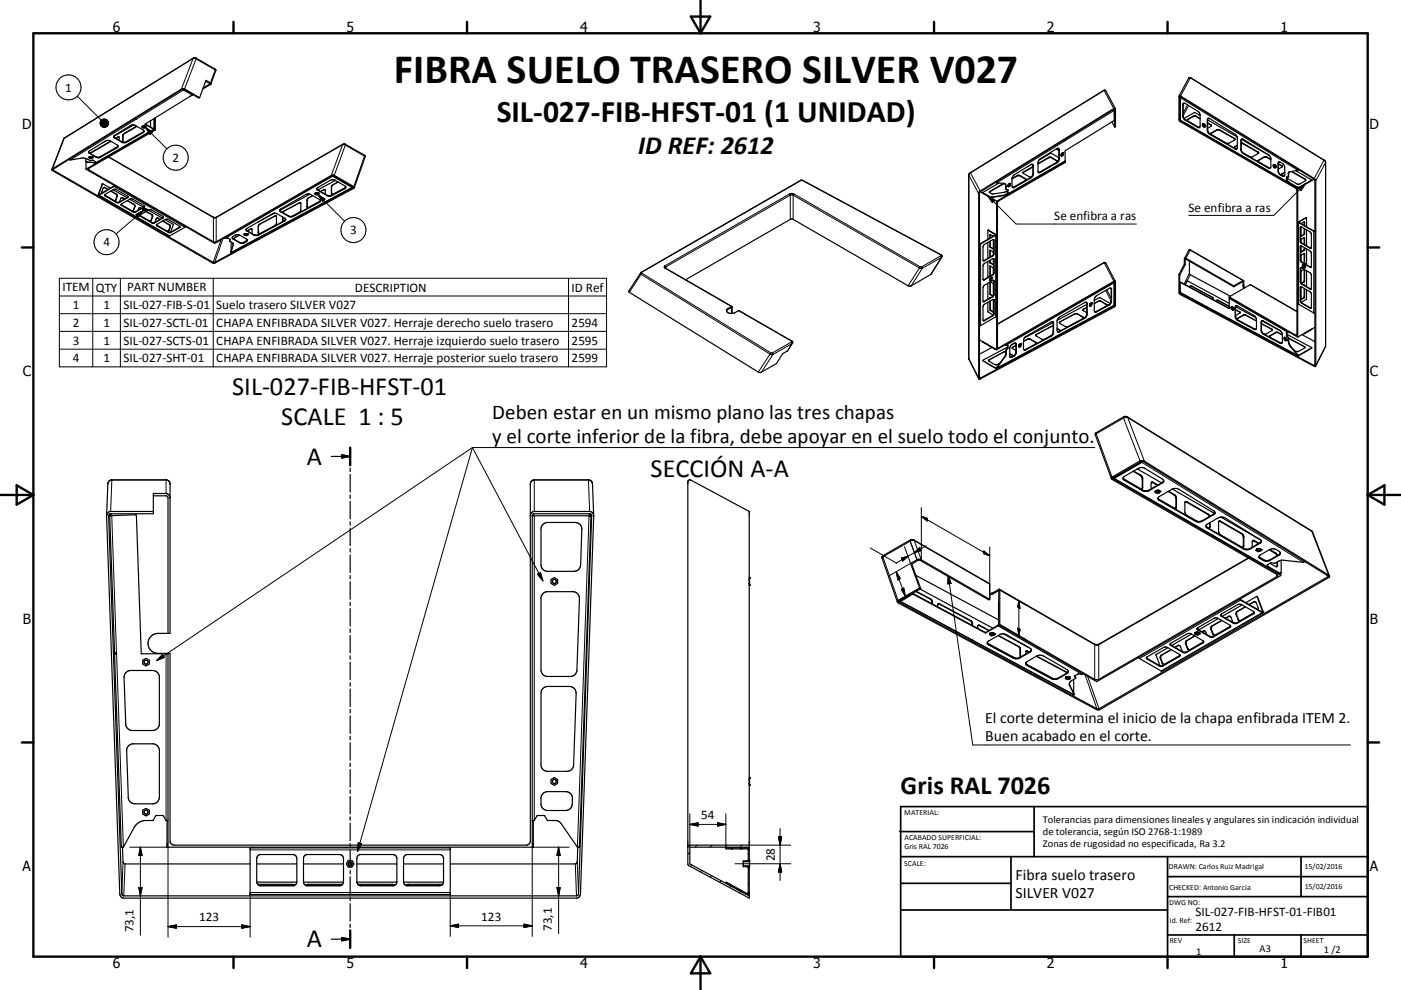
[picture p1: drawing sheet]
<svg xmlns="http://www.w3.org/2000/svg" width="420mm" height="297mm" viewBox="0 0 420 297" stroke-linecap="round" stroke-linejoin="round" font-family="sans-serif">
<defs><g id="words">
<text font-size="12.6" x="118.1" y="24.9">FIBRA SUELO TRASERO SILVER V027</text>
<text font-size="9.4" x="148.9" y="36.7">SIL-027-FIB-HFST-01 (1 UNIDAD)</text>
<g font-size="7.9">
<text x="191.3" y="46.1">ID REF: 2612</text>
<text x="69.6" y="118.4">SIL-027-FIB-HFST-01</text>
<text x="84.3" y="127.4">SCALE 1 : 5</text>
<text x="91.9" y="139.4">A</text>
<text x="195.1" y="143">SECCIÓN A-A</text>
<text x="270" y="238.3">Gris RAL 7026</text>
<text x="91.9" y="284.2">A</text>
</g>
<g font-size="6.3">
<text x="147.6" y="125.6">Deben estar en un mismo plano las tres chapas</text>
<text x="147.6" y="132.8">y el corte inferior de la fibra, debe apoyar en el suelo todo el conjunto.</text>
</g>
<g font-size="4.7">
<text x="295.4" y="216.9">El corte determina el inicio de la chapa enfibrada ITEM 2.</text>
<text x="295.4" y="222.3">Buen acabado en el corte.</text>
<text x="304.5" y="263.9">Fibra suelo trasero</text>
<text x="304.5" y="269.3">SILVER V027</text>
</g>
<g font-size="4.2">
<text x="33.9" y="9.6">6</text>
<text x="103.9" y="9.6">5</text>
<text x="173.9" y="9.6">4</text>
<text x="243.8" y="9.6">3</text>
<text x="313.9" y="9.6">2</text>
<text x="383.9" y="9.6">1</text>
<text x="6.7" y="38.7">D</text>
<text x="410.5" y="38.7">D</text>
<text x="6.9" y="112.9">C</text>
<text x="410.7" y="112.9">C</text>
<text x="6.9" y="187.1">B</text>
<text x="410.7" y="187.1">B</text>
<text x="6.8" y="261.4">A</text>
<text x="410.7" y="261.4">A</text>
<text x="33.9" y="290.4">6</text>
<text x="103.9" y="290.4">5</text>
<text x="173.9" y="290.4">4</text>
<text x="243.8" y="290.4">3</text>
<text x="313.9" y="290.4">2</text>
<text x="383.9" y="290.4">1</text>
</g>
<g font-size="3.9">
<text x="19.6" y="27.5">1</text>
<text x="51.7" y="48.6">2</text>
<text x="356.4" y="63.6">Se enfibra a ras</text>
<text x="105" y="70.3">3</text>
<text x="316.1" y="66.1">Se enfibra a ras</text>
<text x="31" y="73.9">4</text>
<text x="18.7" y="87.4">ITEM</text>
<text x="28.7" y="87.5">QTY</text>
<text x="38.1" y="87.4">PART NUMBER</text>
<text x="106.4" y="87.5">DESCRIPTION</text>
<text x="171.4" y="87.5">ID Ref</text>
<text x="21.8" y="92.7">1</text>
<text x="31" y="92.7">1</text>
<text x="37" y="92.7">SIL-027-FIB-S-01</text>
<text x="64.9" y="92.8">Suelo trasero SILVER V027</text>
<text x="21.8" y="98">2</text>
<text x="31" y="98">1</text>
<text x="37" y="98">SIL-027-SCTL-01</text>
<text x="64.9" y="98.1">CHAPA ENFIBRADA SILVER V027. Herraje derecho suelo trasero</text>
<text x="171.4" y="98">2594</text>
<text x="21.8" y="103.4">3</text>
<text x="31" y="103.4">1</text>
<text x="37" y="103.4">SIL-027-SCTS-01</text>
<text x="64.9" y="103.5">CHAPA ENFIBRADA SILVER V027. Herraje izquierdo suelo trasero</text>
<text x="171.4" y="103.4">2595</text>
<text x="21.8" y="108.6">4</text>
<text x="31" y="108.6">1</text>
<text x="37" y="108.6">SIL-027-SHT-01</text>
<text x="64.9" y="108.7">CHAPA ENFIBRADA SILVER V027. Herraje posterior suelo trasero</text>
<text x="171.4" y="108.6">2599</text>
<text x="210.2" y="245.8">54</text>
<text x="232.3" y="258.3" transform="rotate(-90 232.3 258.3)">28</text>
<text x="358.4" y="274.9">SIL-027-FIB-HFST-01-FIB01</text>
<text x="40" y="279.7" transform="rotate(-90 40 279.7)">73,1</text>
<text x="59.7" y="276.4">123</text>
<text x="144.3" y="276.2">123</text>
<text x="165.4" y="279.3" transform="rotate(-90 165.4 279.3)">73,1</text>
<text x="358.4" y="279.4">2612</text>
</g>
<g font-size="3.1">
<text x="312.7" y="246.8">Tolerancias para dimensiones lineales y angulares sin indicación individual</text>
<text x="312.7" y="250.4">de tolerancia, según ISO 2768-1:1989</text>
<text x="312.7" y="254">Zonas de rugosidad no especificada, Ra 3.2</text>
<text x="358.6" y="286.5">1</text>
<text x="377.6" y="285.6">A3</text>
<text x="396.9" y="285.9">1 /2</text>
</g>
<g font-size="2.4">
<text x="271.1" y="244.4">MATERIAL:</text>
<text x="271.2" y="252">ACABADO SUPERFICIAL:</text>
<text x="271.2" y="254.7">Gris RAL 7026</text>
<text x="271.1" y="259.7">SCALE:</text>
<text x="350.4" y="260.8">DRAWN: Carlos Ruiz Madrigal</text>
<text x="391.1" y="260.6">15/02/2016</text>
<text x="350.5" y="267">CHECKED: Antonio Garcia</text>
<text x="391.2" y="266.7">15/02/2016</text>
<text x="350.5" y="271.4">DWG NO:</text>
<text x="350.7" y="276.9">Id. Ref:</text>
<text x="350.7" y="282.8">REV</text>
<text x="371.1" y="282.9">SIZE</text>
<text x="390.8" y="283">SHEET</text>
</g>
</g></defs>
<g fill="none" stroke="#000" stroke-width=".36">
<path d="M40.1 37.5l-6 3.4M40.6 35.5l.2 .3M40.7 35.4v.1M40.7 35.4l.1 .1M40.7 35.5l.1 .1M40.8 35.5v.1M40.8 35.6v.2M40.9 37.9l-4 2.4-.1 2.4M41.1 37.9l-4 2.3-.2 .5v2M42.6 38l.2 .4 .8-.2M42.6 38h-.1M42.9 37.8h.1"/>
<path d="M42.9 37.8l-.3 .2M43 37.8h-.1M43 37.8l.4 .1M43 37.8h.1M43.1 39.5l-5.5 3.2M43.2 39.3l-.3 .4-5.3 3M43.2 39.3l-.3 .5-5.3 3h-.9l-2.6-1.7M43.2 39.3l-2.6-1.7-.9-.1-.6 .1-5 3.3M43.4 37.9h.1M43.5 37.9l.1 .3M43.6 38.1v.1M45.1 36.2v1.9"/>
<path d="M46.2 35.6v3.1l-2.6-1.5M46.2 38.8l-17.8 10.2M46.3 38.7l-.1 .1M46.3 35.5v3.4M46.3 38.9l.3 .1M46.3 38.9l-20.5 11.9M46.6 35.4v3.6M54.8 26.8l2.9 1.7M54.8 26.8l4.8 2.6 .2-.1M54.8 26.8l-38.9 24.2 48.1 27.8 41.9-22.5-5.9-3.6h-.4M54.9 26.8l2.7 1.5M57.6 28.3l.1 .2"/>
<path d="M57.6 28.3h.1M57.6 28.5l-14.1 8.8 2.7 1.5M57.7 28.5h-.1M57.8 28.4l-.9 .5M59.8 29.3l-4.5-2.6-.8-.1-38.8 24.1-.2 .3 48.4 27.9 .7-.1 41.7-22.5-6.1-3.7h-.9l-34.5 19.9-.5 .1-37.8-21.7v-.3l20.1-11.6M61.6 24.3l1.3 .9-2 1.2M63.2 25.2l1.5-4.3-6-3.5h-.7l-38.8 24.1-3.7 9.4M63.3 25.2l-2.5 1.5M63.3 25.2l-1.5-1.1-2 5.2M333.4 36.6l.8 1.5M333.8 32.9l.3 3.2-14.8 9.1v3.2M334.2 38.1l.2-.1v-5.3l-.2-.2-40.7 25.1-.1 56"/>
<path d="M334.2 38.1l-.2-5.3-40.3 24.9v55.7l40.2-21.5 .3-.4v-6.7l-.3-.1M334.4 32.6l-2.9-5.4-.5-.1-40.4 25-.2 55.6 3 5.9M353.5 28.9v6.9l.3 .7 34.6 19.9 .4 .6v43.4l-.4 .1-19.9-11.4M353.5 28.9l.3-.2 40.2 24.8 .4 .5v55.9M353.5 28.8l2.8-5.3 .6-.2 40.4 25 .1 55.6-3 6M354 29.1v7.1l32.3 18.6M354.9 31l-.2 3.8 .3 .7M354.9 31h.5l4.1 2.8 .3 .8-.2 3.6M354.9 31l-.3 .4v3.4l.3 .8 4.2 2.6h.5M355 35.5l4.5 2.8M355.9 36.1l3.6 2.2M355.9 36v.1"/>
<path d="M359.6 38.2l-.1 .1M359.8 34.7l-1.6-1-3.2 1.8M359.8 35.6l-1.8-.8-1.9 1-.2 .3M359.8 35.7l-1.8-.8-2 1.1M361 37.3l.1 .1M361 37.3l-.4-.2-.1 .4 .2 .5 .4 .1M361.1 37.4l.1 .4M361.2 37.9h.1M361.2 37.8h.1M361.2 37.9l-.1 .2M361.2 37.8v.1M362.1 36l8.8 5"/>
<path d="M362.1 36.9l1.1 .7-1.1 .9M362.1 37l1.1 .7M362.2 35.5l-.1 3.5 .5 1.1 8.1 4.6M362.2 35.5l8.1 4.8 .6 .8M362.2 35.5l-.2 .3v3.4l.3 .8 7.9 4.7h.6M20.9 47.7l.2 .3 3.2-.5a3.4 3.4 0 0 1 2.7 .7M25.7 47.5v.9l.3 .2M25.8 48.4v2.4M25.8 50.8l38.6 22.2 35.2-20.3M25.9 48.5l.1 .1M26 48.6l2.4 .2M26.6 47.2h.1"/>
<path d="M26.6 45.7l2.3 1.4 .9 .1M26.7 47.2h-.1M27 47h.5M27 47l-.3 .2M27 47h.1M27 48.2h.1M27.5 47l.1 .1M27.5 47h.1M27.6 47.1l.1 .2-.4 .3-.7-.4M27.6 47.1h.1M27.8 48.1l-.7 .1M27.8 48.1h.1"/>
<path d="M27.8 48.1l.8 .4M28.4 48.9v.1M28.6 48.5l-.2 .4M28.6 48.5l-.2 .5M29.5 58.6l21.3 12.2 4.8-2.8M30.7 55.2l-1.2 3.4M30.7 55.1h.1M30.7 55.1v.1M30.8 55.1l-1.2 3.3 4.6-2.6M30.8 55.1l2.3 1.3M31.2 56.2l1.2 .6-1.2-.6-.3 .3-.4 1.4M31.3 58.5l3.9 2.3h.6l2.4-1.5 .2-.3"/>
<path d="M31.3 58.5l2.7-1.6 .5-.1 3.9 2.2M31.3 58.5l.2 .2M31.4 58.6l3.8 2.1 .6-.1 2.6-1.6M31.9 42.2l-1.3 .8M32.6 47.1l31.7 18.2 .5-.1 38.1-22 .6 .1 6 3.5-3.3 9.5M33.2 42.3l-6.2 3.7M33.3 42.4l-6.2 3.7M33.9 56.9l4.2 2.4M34.1 40.9v.2M34.1 41.1l2.8 1.6M34.3 55.7h.1M34.3 55.7l-.1 .1"/>
<path d="M34.4 55.7l-4.9 2.9M35 58.3l-1.8-1 1.9 1.2-.3 1.4-.3 .3M35 58.4l.1 .6-.7 1.2M35.4 43.9l-.3-.4-2-1.2-.9-.2-.6 .2-4.8 3-.2 .4M35.4 43.9l-5.6 3.3M35.4 43.9l-.3 .4-5.3 3-1-.2-2.2-1.4M35.7 41.1l-1 .4M35.7 41.1l-.9 .4M35.7 41.1v1M36.5 59.3l-.7 1.3M36.5 59.3l.9 .4M36.5 59.3l.8 .4"/>
<path d="M36.9 42.7h.7M38.9 59.8l4 2.3M92.9 58.2l-9 4.9M92.9 58.2l3 1.8 .1 .5-8.5 4.6-1-.2-2.5-1.5-.1-.4M92.9 58.2l-1.2 .1-7.8 4.7M93.8 58.7l-1.7 1.1-.1 2.2 .2 .3M94.4 58.1h.1M94.4 58v.1M94.4 58h.1M94.6 58.1h.6a.27 .27 0 0 1-.3 .2 .27 .27 0 0 1-.3-.2zM94.7 57.9l-.3 .1M94.7 57.8h.1"/>
<path d="M94.8 57.8l-.1 .1M94.8 57.8l.5 .1M95 56.6v.1M95.1 56.7l.2 .2M95.3 57.9l.2 .3-.4 .3-.5-.1-.2-.3M95.3 57.9h.1M96.1 57.4l1.3-.5 .1 1.3M99.4 57.6l.1 .6M99.6 52.7l6 3.5M99.7 52.7l5.9 3.4M100.5 54.1l-5.2 2.9M101.4 54.6l-1.9 1.1-.2 .5 .1 2.1"/>
<path d="M101.5 53.6l-.1 .1M102.3 54.1l-.1 .1M103.6 56.3l-4.7 2.4-.8-.1-2.8-1.7M103.6 56.2l-3.8 2.1h-.4M103.7 56.1l-.3 .5-4.5 2.3-.8-.2-3-1.7-.1-.4M103.7 56.1l-.3-.3-2.9-1.7-.8-.2-.7 .2-3.7 2.2-.3 .3M103.7 56.1v.2M104.7 55.5v.1M105.6 56.2h.1M105.7 56h.1M105.7 56v.2M105.7 56l-.1 .1"/>
<path d="M105.7 56.2l-36.5 19.6M293.9 57.5l4.9 2.9M294.6 57.8v.1M294.6 57.9h.1M294.6 57.8h.1M294.6 57.8l2.5 1.3 4.3-.6M298.6 54.6l.1 .2M298.7 54.6l.1 .3M298.7 54.8h.1M298.7 54.8l.1 .1M298.8 54.9l2.1 .1M299.5 54.9l-4.9 2.9"/>
<path d="M300.9 55h.2M300.9 55l-4.3 2.7M301.1 55l.5 .6 .1 1.3M301.1 55l-4.4 2.6M301.2 55.1l.3 .4 .2 1.4M301.4 58.5h.1M301.4 58.6h.2M301.4 58.6l-3.9 .6-.9-.1M301.4 58.5v.1M301.5 58.5h.1M301.6 58.4l.1 .1M301.7 56.9h.1"/>
<path d="M301.7 58.5l-.1 .1M301.7 56.9h.4M302 57.8l-.4 .6M302.1 57.8h-.1M302.1 57.2l-.9 .5-3.4 .5-.5-.1-.6-.5M302.1 56.9v.9M302.1 56.9h.1M302.2 55.7v.1M302.2 56.9v.1a1.35 1.35 0 0 1-.5 1.5M302.2 55.8l.1 .2M302.3 56h.1M302.4 55.2h.1"/>
<path d="M302.4 55.2l-.1 .1M302.4 55.2l-.2 .5M302.7 55h.1M302.7 55l.2 .3-.1 .5-.5 .2M302.7 55l-.3 .2M303.4 53.6l.2-.5 .5-.7 4.9-3 .5-.1 .2 .2 .1 2.6-.4 1-5.7 3.2M303.4 53.6v2.2l.3 .5M303.4 53.7l2.1-1 2.1 1.2M303.4 53.6l2.1-1 2.1 1.3M306.7 51.8l1.9 1.2 .7 .1M307.6 53.9l-3.9 2.4M309.3 53.1l-5.6 3.2"/>
<path d="M309.3 49.3l-1.3 .8M309.5 49.3l.2 2.8-.4 1M309.7 50.1l-3 1.7M309.7 50l-3 1.8M311.4 51.7l.1 .1M311.8 51.7l-.3 .1M314.8 45.9l.2 .1M316.6 44.7l.9 .5M316.8 44.6l-5.3 3.5-.3 .6 .2 3M316.8 44.6l.7 .3M317 48.4l-2.3-1.2-3.5 2M317 48.6l-5.5 3.2"/>
<path d="M317 48.4v.2M317 48.6l-.3 .2M317.1 48.4l-2.4-1.3-3.5 2M317.3 44.5l.3 .5v2.9l-.3 .5-5.4 3.3h-.5M317.3 44.5l-.5 .1M317.3 44.5l.2 3.1-.5 1M317.5 47.3l-2.4-1.3-3.6 2M318.2 46.1h.1M318.3 46.1h-.1M318.3 46h.1M318.3 46l.4-.1 .1 .2-.1 .5-.4 .2-.2-.2 .1-.5M318.3 46l-.1 .1"/>
<path d="M319.2 41.9l.1 .2M319.3 48.4l.1 .1M319.3 48.4l-17.7 10.2M319.3 42.1h.1M319.3 41.9l.1 .2M319.4 48.5v.2l-19.9 11.5-.4 .4v43.6l.4 .1 34.7-20 .2 .2v7.2l-.5 .5-40 21.5-.5-.1M319.4 48.5l-20.6 11.9M363 40.2l.1-.2 1.7-1.1h.7l4.6 2.6 .2 .3M363 40.2l4.8 2.8h.5l2-1.2M363 40.2l2-1.2h.5l4.7 2.7M370.3 41.7v.1M370.7 44.7h.1"/>
<path d="M370.9 41.1l-.1 3.6M371 43.6l-.9 .7M371 43.7l-.9 .4 .6 .6M372.1 42.9l.5 .1 4.6 2.6 .2 .3M372.1 43.1h.5l4.8 2.8M372.2 41.8l-.1 3 .4 1M372.2 41.8l8.3 4.8M372.3 41.7l-.1 .1M372.3 41.7l.5 .1 7.8 4.9 .4 .8v2.6l-.3 .4M372.3 41.7l-.3 .5v2.9l.6 .9 7.7 4.5 .5 .1M372.5 45.8l2.5 1.3 2.4-1.2M372.5 45.8l8.2 4.7"/>
<path d="M377.1 48.3l.2 .2M380.4 50.4l.3 .1M381 47.9l-1.7-.8-2.2 1.2M381 47.8l-1.7-.8-2 1-.2 .3M381.9 49.6l.4 .4a.29 .29 0 0 1-.4 0 .29 .29 0 0 1 0-.4zM381.9 49.4l.3 .2M382.2 49.6l.1 .1M382.2 49.6h.1M382.2 49.6l-.4-.2-.1 .3 .5 .7 .3-.3M382.3 49.6h.1M382.3 49.7l.1 .3M382.3 49.7h.1"/>
<path d="M382.3 49.6v.1M382.3 49.7l.2 .3M382.4 50.1h.1M382.4 50.1l-.1 .3M382.4 50v.1M382.4 50h.1M382.5 50v.1M383.3 49.1l1.1 .9M383.3 49.2l1.1 .8M383.4 48.6l-.1 3 .5 .8 1.1 .5M383.5 48.6l1.1 .6 .5 .7 .1 2.6-.3 .4M383.5 48.6l-.3 .5v2.4l.5 .9 1.2 .5"/>
<path d="M384.2 52.4l.7 .5M384.4 50l-1.1 .7M385.2 51.7l-1 .7M385.2 51.8l-1 .6M385.7 53.1h.1M385.7 53.1v.9l.5 .7M385.8 53.4l3.4 1.9 .5-.1 1.8-1.1M385.8 53.1v.9l.5 .6M386.2 53.1h.1M386.2 53.1h-.5M386.2 54.7l.1 .1M386.3 54.6l-.1 .1"/>
<path d="M386.3 54.6v.1M386.3 54.7h.1M386.4 54.8h-.1M386.4 54.7v.1M386.4 54.7h.1M386.5 51.6l-.3 1.5M386.5 51.6l-.3 .3v1.2M387.2 51.5l4.3 2.6M387.3 51.4l4 2.3 .2 .4M388.4 51.2l4.9 2.8M389.1 56.6l-35.3-20.4-.1-7.1 40.4 24.8 .1 55.7M389.1 51v.1"/>
<path d="M389.1 56.6v44.6M389.1 51.1l-2.6 .5M389.1 50.9v.1M389.2 50.8l-.1 .1M389.2 50.8l-.1 .3M393.3 54l-4 2.2-2.9-1.5M393.3 54l-4 2.3-2.9-1.5M394 53.7l-4.9 2.9M34.2 60.2h.3M34.4 60.2l-.1 .1M35.8 60.6h.1M36.3 61.3l.2 .3 3.7 2.1 .5-.1 2.5-1.4 .2-.3"/>
<path d="M36.3 61.3l2.6-1.6 .5-.1 4 2.3M36.3 61.3l.2 .2M36.3 61.4l3.9 2.2 .5-.1 2.7-1.6M38.2 60.2l2.2 1.4-.5 1.7h-.2l.3-.3 .3-1.4zM39.5 63.3h.2M41.8 62.3l.5 .3M42 64.6l.1 .3 3.7 2.1 .6-.1 2.4-1.5 .2-.3M42 64.6l2.6-1.6 .5-.1 3.9 2.3M42 64.6l3.8 2.3 3.1-1.7M42 64.7l3 1.7M42.3 62.5l-.6-.1-.4 .7M42.8 63h.1"/>
<path d="M42.9 62.2h.1M42.9 62.1v.1M42.9 62.7l-.1 .3M43 62.7h-.1M43.1 62.9h.5l-.2 .2zM43.3 61.9l-.4 .2M43.4 62.6h.1M43.4 62.6l-.4 .1M43.5 62.6l.4 .3M43.8 63.5l1.8 1.1-.3 1.5-.4 .3M43.8 63.4l1.9 1.2-.4 1.6-.3 .2M43.9 62.9l-.2 .3-.9-.2"/>
<path d="M43.9 62.9h.1M44.5 63l4.1 2.4M46.4 66.7h.1M46.9 67.5l.2 .3 3.7 2 3-1.5 .2-.3M46.9 67.5l2.7-1.7h.5l3.9 2.2M46.9 67.5l.2 .1M46.9 67.5l3.9 2.2 .5-.1 2.7-1.6M47.1 65.4l.8 .4-.9-.3-.6 1.2M48.7 66.3l2.3 1.4v.5l-.7 1.2M48.8 66.3l2.3 1.4v.5l-.7 1.2M49 65.2v.1M49.5 65.9l2.5 1.5-.9 2.3"/>
<path d="M50.1 69.4h.3M50.3 69.4h-.1M67.3 71.4h1M68.3 71.4h.1M68.3 71.4l.7 .4M68.8 72.3l1.2 .9-.8 2.6M69 71.8l-.2 .5M69 71.8h.1M69.3 72.6v2.7M69.6 71.3l.3 .3 2.3 1.3 .8-.1 1.1-.6M69.6 71.3l.3 .4 2.5 1.3 1.4-.5 .3-.5M69.6 71.3l.9-.7 1-.2 2.3 1.3 .3 .3"/>
<path d="M70 73.2l-.8 2.6M71.8 70.5l-1.3 .7-.4 .5M73.2 70.3l.2 .3 .4 .1 .4-.3M73.2 70.3h.1M73.5 70.3h.4a.24 .24 0 0 1-.2 .3 .24 .24 0 0 1-.2-.3zM73.5 70.1l.5 .1M73.5 70.1l-.3 .2M73.5 70.1h.1M74 70.2h.1M74 70.1v.1M74 70.1l.1 .1M74.1 72.1l-1.4 .8"/>
<path d="M74.1 70.2h.1M74.1 72v.2M74.1 69.2l1.4-.5 .1 1.4M74.1 70.2l.1 .2M77.5 69.4v.7M77.7 67.3l4.8-2.5 .4 .1v2.2l-.3 .4-5 2.7-.2-.3v-1.9zM82.3 64l-4.9 2.6M84.7 65.1l.2 1.1M84.8 63.8l.4-.5 4.6-2.5h.3v2.5l-2.7 1.6M84.8 65.4l.1 .8M85.6 65.9l-.7 .3M85.7 65.8l-8.4 4.7-1.2-.1-2.3-1.5"/>
<path d="M85.7 65.8l-2.6-1.7-1.1-.1-7.9 4.5-.3 .4M85.7 65.8l-.4 .5-8 4.3-1.2-.1-2.2-1.3-.1-.3M92.1 61.5l.1 .8M96 60.4l-8.5 4.5h-.8l-2.6-1.5-.2-.4M96 60.3l-3.8 2M96.1 60.2l-.1 .2M296.2 72.7v4.8M296.2 78.5v4.7M296.2 69.1l2.4 1.3M296.2 69.1v2.7M296.2 69.1h.1M296.2 69.1l2.2 1.3"/>
<path d="M296.8 72.4v1.6l1 .7M296.8 75.1v2.1M296.8 78.1v.8l1 .5M296.8 79.8v3.1M296.8 79.8h.1M296.8 75.1h.1M296.9 70.3v1.1M296.9 72.3v1.7l.9 .6M296.9 75.1v2M296.9 78.1l.1 .7 .8 .5M296.9 79.8v3M296.9 75.1l.9 .5v.8"/>
<path d="M296.9 79.8l.9 .6v1.7M297.8 70.9l-1-.5v1.1M297.8 74.6h.1M297.8 79.3h.1M297.8 71.9v2.7M297.8 77.6v1.8M297.8 74.6v.1M297.8 79.4h.1M297.9 71.9l.1 .3v4.2l-2.9 1.8h-.3M297.9 71.9l-2.8 1.4-.3 .4v4.5M297.9 71.9l-.1 4.5-.3 .3-2.7 1.5M297.9 77.7l-.1 4.4-.3 .4-2.7 1.5"/>
<path d="M298 77.6h-.4l-2.8 1.9v4.5M298 77.6v4.5l-2.9 1.9h-.3M298.4 70.4h.1M298.4 70.5l-4.7 2.6M298.5 70.4v.1M298.5 70.5h-.1M298.6 70.4v24.5M298.6 70.4l-4.6 2.8h-.3M298.8 60.4v44.5M355.1 79.3l.2 .1M355.1 79.3l-1.6 3.1M355.1 77.6l.5-.1 14.3 8.3"/>
<path d="M355.1 77.6v1.7M355.1 77.5l1.3-2.4 .5-.1 15.9 9.2M355.3 79.4l.2-1.7 14.4 8.3M355.3 79.4l-1.6 3.1M356.6 78.3l.2 4 12 6.6M389.2 66.7v24.5l5 2.7M389.2 66.7l5 2.7M389.4 66.6v.1M389.4 66.7h.1M389.4 66.7l4.6 2.6h.2M389.4 66.6h.1M389.9 73.8l2.8 1.5 .4 .4v4.5h-.4l-2.7-1.7-.2-.5z"/>
<path d="M389.9 68.1l2.8 1.4 .4 .5v4.5h-.4l-2.7-1.7-.2-.5zM390.1 70.8v-2.7l-.1 4.5 .4 .4 2.7 1.5M390.1 75.5v-1.7l-.1 4.5 .4 .4 2.7 1.5M390.1 75.5h.1M390.2 67.1h-.1M390.5 79.5h.3l.3 .3M390.5 79.5v.5l.2 .3h.4M390.6 79.6a.25 .25 0 0 1 .4 .2 .25 .25 0 0 1-.2 .3zM390.8 79.4l-.3 .1M390.8 79.4v.1M391 66.6v1M391 68.6v1.6l-.9 .6"/>
<path d="M391 71.3v2M391 74.3l-.1 .7-.8 .5M391 76v3M391 76l-.9 .7v1.6M391 71.3l.1 2.1M391 76l.1 3.1M391 71.3l-.8 .5-.1 .8M391 66.6l-.8 .5M391 66.6h.1M391.1 79.8v.5M391.1 79.8h.1M391.1 66.6v.1"/>
<path d="M391.1 66.7v1M391.1 68.6v1.7l-1 .5M391.1 74.3l-.1 .8-.9 .4M391.5 65.3h.1M391.5 65.3l-2.3 1.4M391.6 65.3h.1M391.7 65.3l-2.3 1.3M391.7 65.3v.1M391.7 74.7v4.8l-.5-.3M391.7 65.4v2.6M391.7 69v4.7M199.4 80.3l20.1 11.7"/>
<path d="M205.6 83.9l31.7-18.2 .5 .1 34.8 20h.6l5.9-3.5 3.3-5.2v-.4l-41.7-22.6h-.5l-48 27.6-3.7 5.7 39 24.3h.6l4.7-2.6 1.9-3a4.8 4.8 0 0 0 2.9-3.2v-.4l-.2-.2-15.8-9.1-1.5 .7-.8 .2M217.8 93.3l.3-.4 1.2-.7v1.9M217.8 93.4l.4 .4 1.1 .3M219.5 92l-1.6 .8-.1 .6M219.5 92v2M296.2 90.7v2.9l1.5 .9M296.2 85v4.8M296.7 82.9l-.5 .3M296.7 84.1h.1M296.8 83.6l-.1 .5M296.8 83.6l-.1 .1M296.8 84.1h.1"/>
<path d="M296.8 84.6v3.6l.9 .7M296.8 90.3v2.7l1 .6M296.8 83.6h.1M296.9 84.6v3.5l.8 .7M296.9 89.3v.1M296.9 90.3v2.5l.9 .7M296.9 89.3l-.1 .1M296.9 84.6l.9 .6v3.5M296.9 89.3h.1M296.9 83.6l.2-.2a.24 .24 0 0 1 .1 .4 .24 .24 0 0 1-.3 0zM297 83.3l-.2 .3M297.1 83.2l-.1 .1"/>
<path d="M297.1 83.2h.1M297.1 83.2h.3M297.4 83.2v.1M297.4 83.3l-.3 .8h-.3M297.8 89.8v3.8M297.8 93.5v.1M297.8 84.1h.1M297.8 93.6h.1M297.9 89.8l-2.8 1.5-.3 .4v4.5M297.9 89.8l.1 .3v4.3l-2.9 1.8h-.3M297.9 89.8l.1 .1M297.9 84.2v4.1l-.1 .5-3 1.7"/>
<path d="M297.9 89.9v4.1l-.1 .5-3 1.7M298 84.2h-.4l-2.8 1.8v4.5M298 84.2v4.5l-2.9 1.8h-.3M298.6 95l-4.9 2.7M298.6 94.9v.1M315.6 96.5l.2 .3M315.6 96.5l.3 .3v3.1l-.5 .7-8.2 4.4M315.6 96.5l-8.5 4.9M315.8 97.9h-.7l-4.6 2.6 .2 .3 2 1.1 2.6-1.3M315.8 96.8l-.1 3-.5 .9-7.8 4.2-.4 .1M315.8 96.8l-8.7 4.6M316.9 98.5l.9 .7"/>
<path d="M317.2 98.8l.5 .3M317.8 99.1l-.5 .5M324.2 95l.6 .4M324.8 95.4l-.1-.3-2.2-1-4.9 2.6 .2 .3 1.6 1h.8M324.8 95.4l-.1 .2M325.8 90.8v3.6l-.4 .8-7.9 4.3h-.4M325.8 90.8h-.6l-7.9 4.6-.4 1 .2 3.1M325.8 90.7l.1 .5v3l-.4 1-8 4.4-.4-.1M325.8 91.3l-8.9 4.8M325.8 92.2l-1.1 .7 1.1 .9M326.6 91.5v.1M326.8 91.2l-.2 .3"/>
<path d="M326.8 91.1v.1M326.8 91.1h.1M326.9 91.1h.1M326.9 91.1l.4-.2 .1 .3-.5 .7-.3-.3M327 91.2l.2-.1a.28 .28 0 0 1 0 .4 .28 .28 0 0 1-.4 0zM328.1 90.1l1.7-.8 3.1 1.8M328.1 91l1.7-.7 2 1 .1 .3M328.5 89l4-2.5 .5-.1 .3 .4v3.5l-.3 .8-.3 .3-4.2 2.3-.4-.6v-3.2zM331.3 91.2l.6 .4M331.9 91.6l-3.5 2M333 86.4l.1 .1M333.1 86.5l-.1 4.4-.6 .6-4.2 2.1"/>
<path d="M333.9 84.7v7l-35.1 18.9M333.9 84.7l-35.1 20.2M334.4 84.5l-2.9-5.6-.5-.2-32 18.5M353.5 82.4v5.2l.3 .7 40.2 21.6h.4M353.5 82.4l.2 .1M353.7 82.5v5.3l.2 .4 40.2 21.5M353.8 84.7l14.7 7.8M353.8 84.7l.2 3.2 14.5 7.8M353.8 84.7h.1M353.9 84.7l14.6 7.9 .1-3.2M355.9 84.3l-.6 1.1M355.9 84.3l12.6 6.7"/>
<path d="M355.9 84.3h.1M356.5 86l.4-.2 .5 .1 6.1 3.3 .2 .2-.3 .3M356.5 86h.1M364.4 90.2l.9-.1 3.2 1.8M368.4 95.6l.2 .1zM368.5 89.1v.2l20.6 11.9M368.5 95.7h.1M368.6 95.7l20.5 11.1M369.2 92v.1M369.2 92.1l-.2 .2 .2 .5 .4 .2 .2-.2M369.2 92l.4 .2M369.6 92.2h.1"/>
<path d="M369.6 92.2v.1M369.6 92.3l.2 .4M369.8 92.7h.1M369.8 92.7v.1M369.8 92.8h.1M369.9 86l2.8-1.6 .2 2.1M369.9 85.8v.2M370.4 92.9l1.4 .8-1.4 1M370.4 92l6.1 3.3M370.5 91.8l-.2 3.1 .4 1 5.6 3 .4-.5-.2-3.1M370.5 91.9l-.1 2.9 .5 1M370.5 91.9l.5-.1 5 2.9 .5 .6"/>
<path d="M370.9 95.8l5.6 3M370.9 95.9l5.4 2.9M372.7 94.7l-1.9 1.1 .2-.3 2.2-1.1 3.5 1.8M372.8 84.2l.3 2.2M372.8 84.2l-2.9 1.6M374.9 85.4h.1M374.9 85.4l-6.4 3.7M374.9 85.4l13.9 8M378.2 97.1l3.3 1.8-2 1.3-.8-.1M378.3 96.3l5.6 2.9M378.4 96.2l-.2 .5v2.3l.3 .8 .4 .5 5.3 2.7M378.4 96.2l-.3 .5v2.4l.4 1 5.4 3 .4-.1"/>
<path d="M378.4 96.2l5.5 3.1M382.4 99.9l-1.8 1.1M383.9 99.3l.6 1.1-.2 2.6M385.7 99.8v.9M385.7 99.8h.1M385.8 99.8v.9l.5 .7v1l.4 1.1 2.5 3.1M386.2 99.8h-.5M386.3 99.6l-.1 .2M386.4 99.6h-.1M390 86l.1 4.7M390 84.8l.1 .2M390.1 86v3.7"/>
<path d="M390.1 80.4h-.1v4.4M390.1 90.7l3 1.7M390.1 85l3 1.7M390.1 80.3l3 1.9v4.5M390.1 86l3 1.9v4.5M390.1 86l-.3 .3 .1 4.3 2.8 1.8h.4M390.1 80.3l-.3 .3 .1 4.3 2.8 1.8h.4M390.2 80.3l-.1 .1M391 85.5l-.1 .1M391 80.8l-.9 .7v3.4M391 86.5v2.7l-.9 .5M391 80.8v3.6l-.9 .6"/>
<path d="M391 85.5v.1M391 85.5l.1 .2M391 85.5h.1M391.1 86.6v2.6l-.9 .6-.1-.1M391.1 80.3h.1M391.1 80.9v3.5l-.9 .7M391.7 86.9v2.8l-1.6 1M391.7 81.2v4.8M393.2 98.8l-1.9 1.1M393.3 98.7l-2.5 1.4M394.2 98.2l-5.1 3M293.7 102l5.1 2.9"/>
<path d="M294.6 108.1v.1M294.6 102.5l4 2.3M294.6 108.2l4 2.3M296.9 109.6l1.7 1M297.4 104.2l-3.7 2.1M298.6 110.6h.2M298.6 110.5v.1M298.6 110.5h.1M298.7 110.4l.1 .1M298.7 110.4h.1M298.7 110.4v.1M298.8 110.5v.1"/>
<path d="M301.5 103.4l.2 .2M301.6 105.5h-.6l-4.6 2.6 .2 .3 1.9 1.1 1.2-.5M301.6 103.3l.1 .3M301.7 103.6h.4M302.1 104.4l-.5 .7-.2 1.6-2.7 3.7M302.1 104.4h.1M302.1 103.6v.8M302.1 104.1l-7.5 4M302.1 103.6h.1M302.2 103.6v.9l-.5 .7-.2 1.6-2.7 3.7M302.7 106.1l1 .7M303 106.4l.7 .4"/>
<path d="M303.7 106.8l-.7 .4M304.3 102.9l-1.1 .6M304.3 102.9l-.9 .4-.6 .9v3M304.3 102.9h.1M304.4 102.9l.2 2.7a1.76 1.76 0 0 1-1.3 1.5l-.4 .1M304.4 102.9l.3 .3v2.6a1.96 1.96 0 0 1-1.6 1.5l-.3-.1M304.6 103.6l-1.1 .7 1.1 .9M305.4 103.9h.1M305.4 103.8v.1M305.4 103.8h.1M305.6 103.4h.1M305.6 103.4l-.2 .4"/>
<path d="M305.6 103.3v.1M305.6 103.3h.1M305.7 103.3l.3-.2 .2 .4-.5 .6-.3-.2M305.7 103.3l-.1 .1M305.8 103.4h.2a.3 .3 0 0 1 0 .3 .3 .3 0 0 1-.4 .1zM306.9 102.4l1.7-.7 1.9 1 .2 .3M307 105h.2M307.1 101.4l-.2 .8 .1 2.8M310.1 102.5l.6 .5M310.7 103l-3.5 2M384.3 103h-.1M384.5 100.4l-1.8-.8-2.2 1.3 3.6 2.1"/>
<path d="M385.5 101.4l-.4-.2-.2 .3 .2 .5 .4 .2 .2-.2-.2-.5M385.5 101.4v.1M385.5 101.4h.1M385.5 101.5h.1M385.7 100.7v.1M385.7 100.8l.5 .5M385.8 100.3l7.5 4M386.2 101.3v.1M386.2 101.4a3.5 3.5 0 0 0 .8 2.7l2.1 2.5M386.3 101.4l5 2.7-2.1 1.4h-.4l-.9-.5M389.1 106.6v.2M389.2 106.6h-.1"/>
<path d="M390.4 100.4l3.8 2.1M392.1 105.1l-3 1.7M393.3 104.3v.1M393.3 104.3l-4.1 2.3M394.2 109.6l-.1 .1M99.3 136.9h5.7M102.5 136.4l2.5 .5-2.5 .5zM105 134.3v5.3M339.7 139.9l.1 .1M342.5 138.4l-8.4 4.9-.2-.1M342.6 138.4l-8.5 5.1-.3-.2M32 154.8l.3-9.6a1.26 1.26 0 0 1 1.2-1.3h16.3a1.26 1.26 0 0 1 1.2 1.3v44.8h-3.6a3 3 0 0 0-3 3 3 3 0 0 0 3 3h3.6v56.4l.1 .5 .6 .5h106.6l.6-.5 .1-.5v-107.2a1.26 1.26 0 0 1 1.2-1.3h16.2a1.26 1.26 0 0 1 1.2 1.3l.4 9.6"/>
<path d="M32.9 154.2l-.3 .6 3.9 113.3 .2 .5 .4 .2h135.7l.5-.2 .1-.5 4-113.4-.3-.5-.3-.1h-16.6l-.4 .2-.2 .5M32.9 154.7l8-.2 1.4 41.6h8.1M32.9 154.7l1.4 41.2M32.9 154.2v.5M32.9 154.5h.3M33.2 154.1l-.3 .1M33.2 154.1v.4M33.2 154.5v.2M33.2 154.1l.1 .6M46 148.7h3.8l.4 .2 .2 .5v40.6M46 153.4h-12.8a1.36 1.36 0 0 0-1.2 1.5l3.9 113.3a1.31 1.31 0 0 0 1.2 1.3h135.8a1.26 1.26 0 0 0 1.1-1.3l4-113.3a1.32 1.32 0 0 0-1.2-1.5h-16.6a1.31 1.31 0 0 0-1.2 1.4M51 149.4a1.31 1.31 0 0 0-1.2-1.3h-3.8v6h-12.8"/>
<path d="M105 140.4v1.1M105 142.3v5.3M105 148.5v1M105 150.4v5.3M105 156.5v1.1M105 158.5v5.2M159.6 154.7h17.6l-3.5 99.5h-.6l-4.9-7.2-.7-.6-.6-.2-2.8-.1-1-1.4h-2l-.9 1.5h-.6M159.6 154.8v99.4M162.6 157.5l.9-.6 .7-.2h8.3a2 2 0 0 1 1.9 2.1l-.3 10.7a2.04 2.04 0 0 1-2 1.9h-7.9a1.98 1.98 0 0 1-2-2v-10.6zM176.7 154.1v.6M176.9 154.7l.1 .1M177.1 154.7v.1"/>
<path d="M333.2 143.6l-4.8-13.4 .3-.4 8.2-4.8h.9l55.4 34.3 .3 .3 5.1 13.2M333.7 143.3l8.4-4.8h.7l55.2 34.2 .1 .3-68.8 39.7-59.8-32.1 .1-.3 6.5-3.7M333.7 143.3l.1 .4 50.2 29M333.8 143.3h.1M333.8 143.5l46.4 26.7M335.2 142.5l.1 .1M336.7 143.4l.4 .5 5.4 3.1a2.16 2.16 0 0 0 2 0l4-2.3 .4-.5M336.8 143.2l4.5-2.7a2.11 2.11 0 0 1 2 0l5.2 3.2a.61 .61 0 0 1 .4 .6 .61 .61 0 0 1-.4 .6l-4 2.3-1.3 .2-.7-.2-5.4-3.1-.4-.4zM338.4 140.6l.2 .1M338.5 140.5l.2 .1M339.7 141.4l2.1 1.2 .6 .7-.1 3.4M339.9 141.3l2.2 1.4 .4 .5 .1 3.1-.2 .4-.4-.1-5.2-3"/>
<path d="M341 140.7l7.2 4.2M345.2 144.7l-.1 2M345.2 144.7l.4-.1 1.5 .9M345.2 144.7l1.8 .9M346.4 147.3l-.1 .4 .6 .3 .6-.1 .3-.4M346.4 147.3h.1M346.6 147.2l-.2 .1M346.6 147.2h.1M346.7 147.4a.39 .39 0 0 1 .4-.1 .39 .39 0 0 1 .3 .4 .4 .4 0 0 1-.5 .1 .4 .4 0 0 1-.2-.4zM347.1 149.5l.3 .4 11 6.3a2.16 2.16 0 0 0 2 0l3.7-2.2M347.2 149.6l5.2 2.9M347.2 149.2l4.2-2.4 1.3-.3 .7 .3 10.5 6.5a.61 .61 0 0 1 .4 .5 .61 .61 0 0 1-.4 .6l-3.5 2a2.16 2.16 0 0 1-2 0l-10.8-6.3-.4-.4z"/>
<path d="M347.3 147.1l-.7 .1M347.3 147.1h.1M347.3 147.1l.5 .3M347.8 147.4v.1M347.8 147.4h.1M350.2 147.5l2.2 1.4 .2 .6-.2 3M350.4 147.4l2.1 1.4 .2 3.3-.3 .4M351.5 146.7l12.6 7.3M355.4 150.5l-.2 .4 .2 3.3 .4 .4 3.2 1.8M355.4 150.5h.4l6.4 3.7 .6 .7M355.5 150.5l6.6 3.8 .5 .7M355.5 150.5l-.2 .1"/>
<path d="M361.5 157.8l.1 .1M361.6 157.9l11.7 6.8 1.5-.2 2.9-1.7 .4-.5M361.6 157.9l1 .4M361.8 157.4l3.5-2a2.26 2.26 0 0 1 2 0l10.5 6.5a.61 .61 0 0 1 .3 .5 .61 .61 0 0 1-.4 .6l-3.1 1.8h-1.6l-11-6.4-.4-.4zM362.6 158.3l-.1 .1M362.6 156.9v1.4M362.8 156.8l-.2 1.5M364.3 153.8l-.2 .2M365.4 156.4h.1M365.5 156.3l-.2 .4v2.7l.5 .9 6.5 3.8 .4 .1M365.5 156.3l.4 .1 6.7 3.9 .3 .8v2.7l-.2 .4M365.5 156.4l6.8 3.8 .5 1-.1 2.9"/>
<path d="M366 155.1l12 6.9M105 164.6v1M105 166.5v5.2M105 172.6v1.1M105 174.5v5.3M162.6 178.2l.9-.6 .7-.1h7.5a2 2 0 0 1 2 2.1l-.7 21.4a1.98 1.98 0 0 1-2 2h-6.8a1.97 1.97 0 0 1-2-2.1v-21.4zM165.3 173.8l.8-.4 1 .4v1.3l-.8 .4-1-.4zM224.6 174.9h.1M224.6 175l.1 .1M224.6 175.4l.1 .1M224.7 173.4h.1M224.7 175.5h.1"/>
<path d="M224.7 173.4v2.1M224.7 175.1h.1M224.7 174.9h.1M224.7 174h.1M224.7 173.8h.1M224.7 173.4l-.1 .1M224.7 173.8l-.1 .1M224.7 174h-.1M271.1 179.5l.1 .1M273 169l2.1-1.1h.9l20.7 11.9M273 169l.4 .2M273 169l2.7 7.4"/>
<path d="M273.4 169.2l1.9-1.1h.6l20.5 11.9 .3-.2M273.4 169.2l2.7 7.4M273.6 178.1l-3.7 2.1M273.6 178.3l-3.5 2.1-.4-.1M273.6 178.2v.1M273.6 178.2l21.9 11.7M273.6 178.1l21.9 11.7M273.6 178.1h.1M274.6 172.6l24.8 13.4M274.7 177.4l4.3 2.3 .6 .7v.8M275.7 176.4l.4 .2M275.7 176.4l-6.6 3.8-.1 .4"/>
<path d="M275.9 176.7l21.8 11.8M296.6 175.1h.1M296.6 175.1l-22.7-13.2h-.8l-8.4 4.8-.3 .4 4.6 13.5M296.7 175.1v4.7M296.7 178.4l1-.2 1.7-1v10.4M296.7 178.1l1-.3 1.7-1 .3 .1v10.5M371.7 179.8l7 4-1.7-4.9-3.5 1.9M371.8 179.7l6.7 3.9M372.7 164.1v.1M374.3 167.4l-44.9 25.9-.6 .1-.6-.1-28.5-16.5M375.5 162.2l1.8 .9M376.7 164.8l-.1 .4 .7 .3 .7-.2 .1-.3"/>
<path d="M376.7 164.8h.1M376.8 178.9l1.7 4.7M376.8 164.7l-.1 .1M376.9 164.7l-.2 .1M376.9 164.7h.1M376.9 165l.1-.1a.38 .38 0 0 1 .5-.1 .38 .38 0 0 1 .2 .4l-.4 .1zM377.4 163l-1.4-.8h-.4l-.2 2M377.5 164.6h.1M377.5 164.6l-.6 .1M377.5 167.1l1.8 1M377.6 166.7l3-1.8a2.49 2.49 0 0 1 2.9 .5 .61 .61 0 0 1 .4 .6 .61 .61 0 0 1-.4 .6l-3 1.6-.8 .2-.8-.2-1.2-.7-.2-.3zM377.6 164.6h-.1"/>
<path d="M377.6 164.6h.1M377.6 164.6l.5 .4M378.1 165h.1M380 169.4l.2 .8M380 169.4l.2 .6M380.2 170v.2M380.2 170l3.8 2M380.2 170.2l3.4 1.9 .4-.1M380.5 165l1.9 1.1 .4 .6M380.7 164.9l1.9 1.1 .4 .7M380.7 169l2 1M382.9 168.6l-.2 1.4"/>
<path d="M383 168.6v1.2l-.3 .2M383.9 165.9l-.4 .5-3.2 1.7h-1.4l-1-.6-.4-.5M384 172.7l-55.2 31.8-29.4-16.9M384 172v.7M384.1 168.1l-.1 3.9M384.2 168.1l-2 .9-1.2-.2-1 .6M384.2 168.1l6.6 .6 .3-.3M398.6 172.9l-55.6-34.6-.9-.1-8.7 4.9-.1 .6 49.5 28.6 .2 .5-54 31.1-.8-.1-28.5-16.4M398.6 172.9l-.2 .4-69.1 39.7-.7-.2-59.6-32.2M34.3 196.2l2.1 58h.6l3.2-6a4 4 0 0 1 3.5-2l2.2-.1 .9-1.4h2.1l.9 1.5h.6M34.3 195.9l.6-.1 .1 .3-.7 .1M34.3 195.9v.3"/>
<path d="M34.6 195.9v.3M34.7 195.9v.3M42.9 198l.7-.4 1.1 .4v1.3l-.8 .4-1-.4zM50.4 196v58.2M105 180.7v1M105 182.6v5.2M105 188.7v1M105 190.6v5.3M105 196.8v1M105 198.7v5.2M269.8 180.5l21.7 11.6M279.4 180.8v.3"/>
<path d="M281.1 182l.1-.8 .5-.1 9.4 5.1 .4 .5 .1 1M291.4 187.3v.3M291.5 192.1h.1M291.5 192.1h.2h-.2M291.5 192.1l30.6 16.3M293.1 188.5l.1-.7 .3-.3 3 1.6M295.5 189.8v.1M296 192.8v.1M296 192.9l7.7 4.4 .8 .2M296 192.9l8.4 4.6M296.2 192.4l3.5-2a2.11 2.11 0 0 1 2 0l7.1 4.1a.62 .62 0 0 1 .4 .6 .62 .62 0 0 1-.4 .5l-3.1 1.8a2.21 2.21 0 0 1-2 0l-7.3-3.9-.4-.6zM296.8 190l-.1 .5 .6 .2h.6l.3-.5"/>
<path d="M296.8 190h.1M296.9 189.9l-.1 .1M297 189.9l-.2 .1M297 189.9h.1M297.1 190.2a.4 .4 0 0 1 .4-.2 .4 .4 0 0 1 .3 .4l-.5 .1-.3-.2zM297.7 189.8v.1M297.7 189.9l.5 .2M297.7 189.9h-.7M298.2 190.1v.1M299.3 190.6l6.3 3.4 .3 .6v2.5M299.4 180.6l-.1 6.8-3.8 2.4M299.4 187.5l-3.9 2.4"/>
<path d="M299.7 187.4l-.3 .2M300.8 190.2l7.6 4.1M305.8 195v2.2M307.5 199l.4 .5 7.3 4a2.13 2.13 0 0 0 2-.1l2.9-1.6 .2-.4M307.6 198.8l3.2-2 1.3-.2 .8 .2 7 4.1a.61 .61 0 0 1 .5 .6 .61 .61 0 0 1-.5 .6l-2.9 1.6h-1.5l-7.6-4-.4-.4zM307.6 198.8l.4 .6 7.9 4.3M308.6 195.6l-.9-.3-.2 .9M309.2 195l-.4 .5-3.1 1.7-1.2 .3M310.8 196.8l9.2 5M341.4 197.3l6.9 4.1M343.8 197.2l5.4-3.1 .8 .1 3.6 2.1 .2 .3-.2 .4-4.9 2.8-.6 .1-4.1-2.2-.3-.2zM350.1 194.3l-3.5 2.1 1.2 3.3"/>
<path d="M350.8 193.2l5.5-3.2 .6 .1 3.7 2.1 .3 .4-.3 .3-5.2 2.9-.8-.1-3.6-2zM351.1 194.9l-3.2 1.9-.1 .5 .6 1.6 .6 .4M351.2 194.9l-2.9 1.7-.3 .4 .5 1.9 .5 .4M353.5 193.6l-1.2 .6M353.5 193.6l.4 .3 .6 1.6M353.8 196.7l-5.5 3.1-.6-.1-4-2.4M353.8 196.7l-4.8 2.6M353.8 196.6v.1M357.2 190.2l-5.9 3.4M358.2 190l.1 .4 .7 .1 .7-.3M358.2 190h.1M358.2 190.8l-2.5 1.4-.3 .4 .6 2 .4 .4"/>
<path d="M358.2 190.8l-2.4 1.4-.2 .4 .5 2 .3 .4M358.6 189.9a.37 .37 0 0 1 .4-.1 .37 .37 0 0 1 .2 .5h-.6zM358.6 189.7l-.4 .3M358.7 189.6h.1M358.8 189.6l.6 .1M358.8 189.6l-.2 .1M358.9 188.6v.1M358.9 188.7l.6 .2M359 188.4l5-2.9 .6-.1 4.1 2.1 .3 .4-.3 .3-4.8 2.8-.6 .2-4.2-2.2-.2-.3zM359.4 189.7l.1 .1M359.5 188.9v.1M359.5 189.8l.2 .4"/>
<path d="M359.5 189.8h.1M359.5 189v.1M360.8 192.6l-4.4 2.4M360.8 192.6l-5.4 3.1-.8-.2-3.8-2.3M360.9 192.5l-.1 .1M360.9 189.3l-.5 .3M360.9 189.2l.5 .3 .4 .9M360.9 189.2l-.5 .3M365.3 185.6l-5.8 3.3M366.1 184.3l5.5-3 4.2 2.1 .2 .4-.2 .4-4.8 2.7-.7 .2-4.1-2.2-.2-.2zM366.3 186.1l-3 1.7-.3 .4 .6 2 .6 .4M366.3 186.2l-2.9 1.6-.3 .4 .6 2 .5 .4"/>
<path d="M368.5 184.9l-1.1 .6M368.5 184.9l.5 .2 .6 1.6M368.5 184.9l-1 .6M368.9 187.9l-4.7 2.7M368.9 187.9l-5 3-.6 .1-.6-.1-3.8-2.2M368.9 187.8v.1M369.6 186.7h.1M372.4 181.5l-5.9 3.4M373.3 182l-2.7 1.7v.5l.6 1.6 .6 .4M373.4 182.1l-2.6 1.6-.1 .5 .6 1.6 .5 .4M376 183.8l-4.2 2.4M376 183.8l-5 3-.7 .1-.6-.1-3.8-2.3"/>
<path d="M376 183.7v.1M376.2 180.5l-1.6 .9M376.2 180.5l.5 .4 .6 1.6-.1 .4M376.2 180.5l-1.7 .9M378.5 183.6h.1M378.6 183.8l-30.3 17.5M37.7 201.8l1.2-.6h6.9a2.02 2.02 0 0 1 2 2v14a2.02 2.02 0 0 1-2 2h-6.1a2.01 2.01 0 0 1-2-2l-.5-14zM105 204.8v1.1M105 206.7v5.3M105 212.8v1.1M105 214.8v5.2M162.6 206.7l1.2-.7h6.9a2 2 0 0 1 2 2l-.7 21.5a1.94 1.94 0 0 1-2 1.9h-5.8a1.98 1.98 0 0 1-2-2v-21.4z"/>
<path d="M319.6 203.1l-.1 .5a1.07 1.07 0 0 0 1.3 .1l.1-.3M319.6 203.1h.1M319.7 203.1h-.1M319.8 203.3a.35 .35 0 0 1 .5-.2 .35 .35 0 0 1 .2 .5 .36 .36 0 0 1-.5 .1 .36 .36 0 0 1-.2-.4zM320.3 203h.1M320.3 203h.2M320.3 203l-.6 .1M320.4 203h.1M320.5 203l.4 .4M320.6 205.2l1.5 3.2M321.9 203.8v4.2M322.2 202.9l.3 .5"/>
<path d="M322.2 202.8v.1M322.2 202.8l.3 .7-1.5 1-.4 .8 1.5 3.1M322.2 202.8h.1M324.7 202.1l-.2 .2a2.18 2.18 0 0 0-2.3 .5M348.3 201.3v.1M38.5 223.8l1.2-.6 6.1-.1a2.02 2.02 0 0 1 2 2.1v14a2.03 2.03 0 0 1-2 2h-5.3a2.02 2.02 0 0 1-2-2l-.5-14.3zM105 220.9v1.1M105 222.8v5.3M105 228.9v1.1M105 230.9v5.2M105 237v1M105 238.9v5.3"/>
<path d="M162.6 238.2l1.2-.7h5.8a2 2 0 0 1 2 2.1v1.6a1.98 1.98 0 0 1-2 2h-5.4a2.02 2.02 0 0 1-2-2v-2zM165.3 233.8l.8-.4 1 .4v1.3l-.8 .4-1-.4zM224.6 234.9h.1M224.6 235l.1 .1M224.6 235.4l.1 .1M224.7 233.8h.1M224.7 235.5h.1M224.7 233.4h.1M224.7 233.4v2.1M224.7 235.1h.1M224.7 234.9h.1M224.7 234h.1"/>
<path d="M224.7 233.4l-.1 .1M224.7 233.8l-.1 .1M224.7 234h-.1M36.7 254.2l.2 4.4 .2 .4 .4 .2h37.5M42.9 243l.7-.4 1.1 .4v1.3l-.8 .4-1-.4zM50.1 246.2v8h109.8v-8M75 254.4h60v14h-60zM77 259.2h12M77.4 256.6l.8-.2h9.6l.7 .2 .5 1v7l-.3 .7-.9 .5h-9.6l-.8-.3-.4-.9v-7zM91 259.2h12M91.2 256.8l1-.4h9.6l.7 .2 .5 1v7l-.3 .7-.9 .5h-9.6l-.8-.3-.4-.9v-7zM104.3 258.3h1.3l.5 .7-.5 1h-1.3l-.4-.7z"/>
<path d="M104.4 259.2h1.2M105 245v1.1M105 246.9v5.3M105 253.1v1M105 255v5.3M107 259.2h12M107.2 256.8l1-.4h9.6l.7 .2 .5 1v7l-.3 .7-.9 .5h-9.6l-.8-.3-.4-.9v-7zM121 259.2h12M121.2 256.8l1-.4h9.6l.7 .2 .5 1v7l-.3 .7-.9 .5h-9.6l-.8-.3-.4-.9v-7zM173.2 254.2l-.1 4.4-.2 .4-.4 .2h-37.5M219.3 254.4v.3M222.3 254.4v.3"/>
<path d="M222.9 258.5h1.8M222.9 259.8h1.8M224.3 258.1l.2-.1v.2M224.6 253.6h-17.8l-.5 .2-.1 .4M224.6 254.2h-17.8v5l17.8 9.6M224.6 255l-.2-.5-.4-.1h-6.4v.3h6.5l.2 .3v3.2M224.6 258.2h-1.7v1.8h1.4l-.1 8h-.3l-6.1-3.3-.2 .2 6.3 3.5 .5-.2 .2-.4M224.6 258.2v-104.8l-17.8-9.5-.6 .7v114.6l.3 .5 18.1 9.8v-9.5M224.7 258.1h.1M224.7 258.1l-.1 .1M224.7 258.1v2M77 264.7h12"/>
<path d="M77.2 265.3h10.3l.9 .3M77.5 265.6l10.6 .1M91 264.7h12M102.4 265.6l-10.6 .1M102.7 265.3h-10.2l-.9 .3M105 261.1v1.1M105 263.1v5.2M105 269.2v1M105 271.1v5.2M105 277.2v1.1M105 279.1v5.3M107 264.7h12"/>
<path d="M107.2 265.3h10.3l.9 .3M107.6 265.6l10.5 .1M121 264.7h12M132.4 265.6l-10.6 .1M132.7 265.3h-10.2l-.9 .3M224.3 260.1h.3M224.3 260.2l.2 .1M224.5 260.2v.1M224.6 260l-.1 .2M224.6 260l.1 .1M224.7 260.1h.1M99.3 281.8h5.7"/>
<path d="M102.5 281.3l2.5 .5-2.5 .5z"/>
<circle cx="43" cy="38.2" r=".25"/>
<circle cx="360.8" cy="37.6" r=".27"/>
<circle cx="27.1" cy="47.3" r=".24"/>
<circle cx="302.6" cy="55.5" r=".26"/>
<circle cx="318.4" cy="46.4" r=".24"/>
<circle cx="369.5" cy="92.5" r=".24"/>
<circle cx="385.4" cy="101.7" r=".23"/>
<circle cx="166.2" cy="174.4" r=".6"/>
<circle cx="43.8" cy="198.6" r=".6"/>
<circle cx="166.2" cy="234.5" r=".6"/>
<circle cx="43.8" cy="243.7" r=".6"/>
<circle cx="105" cy="259.1" r=".6"/>
</g>
<g fill="none" stroke="#000" stroke-width=".3">
<path d="M57.9 17.6l.9 .1M57.9 17.6l-38.6 23.9M57.9 17.6l-3.5 9.1M58 17.4l-.1 .2M58.7 17.4l.1 .3M58.8 17.7l5.7 3.3M58.8 17.7l-3.5 9M23.2 28.9l7.2 7.1M40.8 35.8l-19.7 12.2M42.9 39.7v.1M43.6 38.2l6.4 6.5M43.6 38.2l2.1 1.4-.7 .7z"/>
<path d="M46.3 38.7l-17.9 10.3M55 26.9l-14.1 8.8M57.6 28.3v.1M62.9 25.1l-.1 .2M64.5 20.7v.3M64.5 21l.2 .2M64.5 21l-1.4 3.9M330.9 27.1h.1M331 27.1l2.9 5.5M331 27.1l.5 .2M331 27.1l-40 24.8M334 33.2l-14.6 8.9"/>
<path d="M334.1 32.8l.1 .1M353.8 29l-.1 .1M353.9 35.5l-.2 .4M353.9 36l32.3 18.7M353.9 29.3l35.2 21.8M354 36.2l-.1 .1M354.7 31.4h-.1M355.4 36h-.1M356 31.4l-1.3 2.5M356.1 35.8v.1M356.3 31.7l-1.7 3.1M356.9 23.3l-.6 .2"/>
<path d="M356.9 23.3l40 24.8M356.9 23.3h.1M356.9 23.3l-2.9 5.5M357.7 34.9v.1M358.6 34.9v.1M359.2 38.2h-.1M362.1 35.9l-.1 .1M362.1 39h-.1M363 37.4v.1M363.2 39.9v.1M364.8 38.9v.2M365.6 38.9v.2"/>
<path d="M16.1 50.7l-.2 .3M19.3 41.5l-.2 .1M19.3 41.5l-3.6 9.2M19.3 41.4v.1M26 48.6h.1M26.6 50.5v.5M26.9 46v.1M27.1 45.9h.1M28.6 48.5h.1M28.8 47v.1M29.5 58.3h.1M29.5 58.3l.2 .1"/>
<path d="M29.7 58.4l21.2 12.4M30.2 47v.1M30.7 55.2h.1M31.3 56.3h.1M31.5 58.7v.1M32.5 47.1l31.5 18.2M34.2 55.8l21.2 12.4M34.4 41.3v.1M34.7 59.9h.1M34.9 58.3h.1M35.1 59h.1M35.1 44.2v.1"/>
<path d="M35.4 41.1l.1 .1M36.5 42.6v.1M36.6 59.3h.1M36.8 40.7h.1M37.1 40.1h.1M38 42.6v.1M38.2 59.2v.1M92.5 59.4h.1M92.5 59.4l-.4 .7M93.8 58.7l-1.3 .7M95.3 56.9v.2M95.3 58.3l8 8.1"/>
<path d="M95.3 58.3l2.1 1.4-.7 .8zM97.1 56.9h.1M97.1 56.9l-1 .6M97.4 56.9h-.3M98.1 58.6v.1M99.3 56.2h.1M99.3 58l.1 .1M99.4 56.2v1.4M99.4 58.6v.1M99.8 52.7l-32.4 18.8M99.8 55.4v.1M99.8 55.5l-.4 .7"/>
<path d="M101.4 54.6l-1.6 .9M102.3 54.1l-.1 .1M102.7 43.4l-37.9 21.9M102.7 43.4l.8 .1M102.7 43.4l-3.4 9.2M102.7 43.3v.1M102.8 43.3h-.1M103.4 56.5v.1M103.5 43.3v.2M103.5 43.5l5.8 3.3M103.5 43.5l-3.3 9.1M105.7 56l-36.5 19.8"/>
<path d="M105.9 56.2l-.1 .2M109.3 46.6v.2M109.3 46.8l.2 .3M109.3 46.8l-3.2 9.2M236.7 58.2l.2 .2v7.4M236.7 58.2l.6-.2 .7 .2M236.7 58.2l-37.3 21.5M238 58.2l-.2 .2v7.4M238 58.2l37.9 21.8M240 54.1l.1 .1M240.1 54.2l-47.7 27.5M240.1 54.2h.5"/>
<path d="M240.6 54.2l41.4 22.3M240.7 54.1l-.1 .1M290.4 52.5v55.1M290.8 51.9h.2M291 51.9l-.6 .6 3 5.6M291 51.9l2.9 5.4M294.6 57.8v.1M296.1 58.7l8.6 8.5h36M296.1 58.7l2.1 1.4-.7 .7zM296.6 58.9v.2M296.8 57.4v.1M297.5 59.1v.1"/>
<path d="M298.6 54.6h.1M301.6 56.8h.1M301.6 56h.1M301.6 58.4l-.2 .1M302 57.8l.1 .1M302.1 56.9l.1 .1M302.1 57.7l.1 .1M304 56.2h.1M305 52.6v.2M305.7 52.6v.2M306.8 51.6v.1M307.5 53.6v.2"/>
<path d="M309 53.3l.1 .1M309.7 52.1h.1M309.7 49.7l.1 .1M311.8 51.7h.1M314.5 47.2v.1M315.2 47.2v.1M316.7 48.8l.1 .1M316.9 48.2v.1M317.5 47.6l.1 .1M317.5 44.9l.1 .1M319.3 42.2l-20.5 12.7M319.3 48.3l-17.6 10.2"/>
<path d="M362.8 40.2l-.2 .1M370.1 41.5v.1M370.2 44v.1M370.3 44.6l-.1 .1M372.1 44.8l-.1 .1M372.1 42.1l-.1 .1M372.7 43v.2M372.8 46l-.1 .1M377.2 45.6v.1M377.3 48v.2M379 47.1v.1M379.8 47.1v.1"/>
<path d="M380.4 50.4l-.1 .1M383.3 49l-.1 .1M383.3 51.2l-.1 .1M384 52.5h-.1M384.2 49.7v.1M384.4 52.1v.1M384.6 52.8l-.1 .1M385.8 53.1l-.1 .1M385.8 53.9l-.1 .1M385.8 54l-.1 .1M386.3 53h-.1M386.3 52l-.1 .1"/>
<path d="M386.3 54.6l.1 .1M388.9 56.1v.1M389.3 56.5l2.1-1.4-1.4 2.1zM389.6 56.1v.1M391.3 53.7v.2M391.4 55.1l-9.5 9.5h-25.5M393.2 54.1v.1M396.9 48.1l.5 .7-2.9 5.5M396.9 48.1h.2M396.9 48.1l-2.9 5.4M397.4 48.7v55.3M34.9 60.6v.2"/>
<path d="M35.8 60.6v.2M36.5 61.5v.1M39.9 63.5v.1M40 63h.1M40.2 61.3l.1 .1M40.4 62h.1M40.7 63.5v.1M40.8 64.4l2.2-1.2-1.6 2zM41.9 62.4h.1M42.1 64.8v.1M43 63.2l-8.2 7M43.2 62.1v.1"/>
<path d="M45.3 66.1h.1M45.5 64.4h.1M45.5 66.8v.1M45.6 65.1h.1M46.4 66.8v.1M47.1 67.6v.2M47.2 65.4h.1M48.8 65.3v.1M50.5 69.6v.1M50.6 69.1h.1M50.8 67.5h.1M51 68.2h.1"/>
<path d="M51.3 69.6v.1M53.8 68.2v.1M63.9 65.1l.1 .2M64 65.3h.8M64 65.3v7.2M64.8 65.3v7.2M64.9 65.1l-.1 .2M66.3 71.9l-2.4 6.8M66.8 71.6l-2.4 7.1M68.8 72.2v.1M69 71.8v.1M69.9 71.6v.1"/>
<path d="M70 73.2v.1M70.5 71.2h.1M70.6 71.2l-.4 .6M71.8 72.7v.1M71.8 70.5l-1.2 .7M73.2 72.7v.2M73.8 72.4v.1M74.1 69.2v.1M75.1 68.7h.1M75.2 68.7l-1 .6M75.5 68.7h-.3M76.1 70.4v.1"/>
<path d="M77.4 68h.1M77.4 69.9h.1M77.5 68v1.4M77.5 70.4v.1M77.9 67.2v.1M77.9 67.3l-.4 .7M82.5 64.8h.1M82.5 64.8l-4.6 2.5M82.8 64.8h-.3M84.1 63.4v.1M84.7 65.9l.1 .1M84.8 65.2v.2"/>
<path d="M85.2 63.3h.1M85.2 63.3l-.4 .5M85.3 66.2v.1M86.5 64.8v.1M87.9 64.8v.1M89.8 60.8v.1M89.8 60.9l-4.6 2.4M90.1 60.8l-.3 .1M92 60.1h.1M92 62h.1M92.1 60.1v1.4M95.8 60.6v.1"/>
<path d="M199.4 79.7l.2 .8M199.4 79.7l-.3 .3 .3 .5M282 76.5h.2M282 76.5l.1 .2M282.1 76.7l.1 .5M282.1 76.7l-5.8 3.4M282.2 77.2l-5.7 3.3M282.2 77.2l-3.2 5.1M282.3 77.1l-.1 .1M282.4 77.1h-.1M293.9 73.1l.1 24.6M295 78.2h.1"/>
<path d="M296.3 69l-.1 .1M296.9 70.4h-.1M296.9 73.9h-.1M296.9 75.1l-.1 .1M296.9 78.6l-.1 .1M296.9 79.9h-.1M297 74.1l-.1 .1M297 78.9h-.1M297.5 76.7l.1 .1M297.8 74.6l-.1 .1M297.8 79.3l-.1 .1M297.9 72.1l.1 .1"/>
<path d="M297.9 76l.1 .1M297.9 77.8l.1 .1M298.5 70.3v24.8M330.9 78.8h.1M331 78.8l2.9 5.6M331 78.8l-32 18.5M331 78.8l.5 .1M355.4 77.7l-.1 .2M356.8 75h.2M356.8 75l15.9 9.2M356.8 75l-.5 .2M356.8 75l-1.2 2.5"/>
<path d="M389.3 66.6v24.7M390 74l-.2 .1M390 78h-.2M390 72.2l-.2 .1M390 68.3l-.2 .1M390.1 75.5l.1 .1M390.1 70.8l.1 .1M390.4 78.7h-.1M390.4 73h-.1M390.9 75.1l.1 .1M390.9 70.4h.1M391 76.1h.1"/>
<path d="M391 74.9h.1M391 71.3l.1 .1M391 70.1l.1 .1M391 66.6l.1 .1M391.5 65.3h.1M392.8 74.4l-.1 .1M394 69.3l-.1 24.6M17.8 94.1h164.1M17.8 83.5h164.1v26.6h-164.1zM17.8 88.8h164.1M17.8 99.4h164.1M27.8 83.5v26.6"/>
<path d="M36.1 83.5v26.6M63.9 83.5v26.6M170.4 83.5v26.6M192.1 81.8l.1 .5M192.2 82.3l38.7 23.9M192.2 82.3l-3.5 5.4M192.2 81.7h.2M192.4 81.7v.2M192.4 81.9l-.2 .4M192.4 81.9l38.7 24M199.4 80.5l19.9 11.5M199.4 80.3l37.5-21.7 .6-.1 38.2 21.9"/>
<path d="M199.5 80.4l-.1 .1M218.2 92.6v.2M221.4 93.2l15.9 9.1M275.7 80.4l.8 .1M275.7 80.4l-3.4 5.3M275.9 80l-.2 .4M275.9 80l.4 .1M276.3 80.1l.2 .4M276.5 80.5l-3.3 5.3M295 83.9l.1 .1M295 90.4l.1 .1M295 96.1l.1 .1"/>
<path d="M296.9 88.1l-.1 .1M296.9 89.3l-.1 .1M296.9 92.8l-.1 .1M297 88.3l-.1 .1M297 93.1h-.1M297.5 82.5h.1M297.5 89l.1 .1M297.5 94.7l.1 .1M297.8 93.5l-.1 .1M297.9 81.7l.1 .1M297.9 88.3h.1M297.9 84.3l.1 .1"/>
<path d="M297.9 90l.1 .1M297.9 94h.1M315.1 97.9v.1M315.1 98l-4.4 2.4M315.8 96.9l.1 .1M315.8 99.6h.1M315.8 97.9l-.7 .1M316.9 98.6l.3 .2M317.5 99.5h.1M317.6 98.9v.1M317.8 96.6h.1M317.8 96.6l-.2 .2"/>
<path d="M322.2 94.2h.1M322.2 94.2l-4.4 2.4M322.2 94.2h.9M323.1 94.2h.1M323.1 94.2l1.1 .8M324.7 95.1v.1M324.8 92.8h.1M324.8 92.8l-.1 .2M325.1 95.4l.1 .1M325.8 94.2h.1M325.8 91.1l.1 .1M325.8 92.3l-1 .5"/>
<path d="M328.7 93.5l.1 .1M329.3 90.3v.1M329.3 90.4l.8 .1M329.3 90.4l-1.2 .7M330.1 90.4v.1M330.1 90.5l1.2 .7M331.5 87.1l1.7 3.3M331.8 91.3v.1M331.9 86.9l1.3 2.6M332.4 91.5h.1M333.2 90.2l.1 .1M333.2 86.9h.1"/>
<path d="M333.8 91.7l.1 .2M334 91.1l.2 .4M334 84.9l-32.3 18.7M334 91.6l-35.2 18.9M334.1 84.6l.1 .2M353.9 87.4l-.2 .4M353.9 87.7l14.5 7.9M354 84.7h-.1M354.1 87.9l-.2 .3M356.5 86h.1M356.6 82l-1.6 3.2M356.9 82.4l-1.4 2.7"/>
<path d="M357.4 85.9v.1M357.4 86l-.8 .1M357.4 86l6.1 3.3M363.5 89.2v.1M363.5 89.3l.2 .1M364.6 90.1v.2M364.6 90.3h-.1M365.3 90.1v.1M365.3 90.2l3.2 1.8M365.3 90.2l-.7 .1M368.5 95.6l20.6 11M368.5 89.6l17.7 10.2"/>
<path d="M370.4 92.2h-.1M370.4 94.8l-.1 .1M370.4 93l1.3 .7M371 95.5v.2M371.2 96.1h-.1M371.7 93.6v.1M371.7 93.7l.1 .1M372.7 94.5v.1M372.7 94.6v.1M372.9 85.5l-.2 .2M373.4 94.5v.1M373.4 94.6l3.3 1.7"/>
<path d="M373.4 94.6h-.7M374.8 85.4l14 8.1M376.1 98.7l-.1 .1M378.2 96.7h-.1M378.2 99l-.1 .1M378.2 97.2l3.2 1.7M381.4 98.8v.1M381.4 98.9l.1 .1M382.5 99.7v.2M382.5 99.9h-.1M383.1 99.7l.1 .1M383.2 99.8l1.3 .7"/>
<path d="M383.2 99.8l-.7 .1M385.8 99.8l-.1 .1M390 90.2h-.2M390 86.3h-.2M390 84.5h-.2M390 80.6h-.2M390.1 89.7l.1 .1M390.4 90.9l-.1 .1M390.4 85.2l-.1 .1M390.9 89.3l.1 .1M390.9 84.6h.1M391 89.1h.1"/>
<path d="M391 85.6h.1M391 84.3l.1 .1M391.3 99.9v.1M392.8 92.4h-.1M392.8 86.6l-.1 .1M392.8 80.1l-.1 .1M393.2 98.8v.1M17.8 104.8h164.1M230.9 106.2l.8 .2M230.9 106.2l-3.5 5.4M231.1 105.9l-.2 .3M231.1 105.9h.4"/>
<path d="M231.5 105.9l.2 .5M231.7 106.4l-3.4 5.3M237.3 102.3v.3M237.3 102.6l.2 .5M237.3 102.6l-5.8 3.3M237.3 102.3h.1M237.5 103.1l-5.8 3.3M237.5 103.1l-1.5 2.2M237.6 102.9l-.1 .2M290.4 107.6l3 5.9M290.4 107.6l.1 .2M293.7 113l.2 .4"/>
<path d="M294.6 108.2h.1M294.6 102.5v.1M294.6 108.2l2.3 1.4M296.5 108l-.1 .2M296.6 107.9l-.1 .1M298.2 104.6v.1M298.7 110.4l-.1 .1M299 104.1l.5 .2M301 105.5v.1M301 105.6l-4.5 2.4M301.2 106.9l.1 .1M301.6 105.1l.1 .1"/>
<path d="M301.6 106.1l.1 .1M301.6 105.5l-.6 .1M301.6 105.1h.1M302 104.5h.1M302.1 104.4l.1 .1M302.1 103.6h.1M302.7 106.2l.3 .2M303.3 107.1l.1 .1M303.5 106.5v.1M303.6 104.1v.1M303.6 104.2l-.1 .2M303.9 106.8l.1 .1"/>
<path d="M304.6 103.4h.1M304.6 105.6h.1M304.6 103.7l-1 .5M307.4 104.9l.1 .1M308.1 101.8h.1M308.1 101.8h.8M308.1 101.8l-1.2 .6M308.9 101.8h.1M308.9 101.8l1.2 .7M310.5 102.7v.1M310.7 100.3v.1M310.7 100.4l-.2 .2"/>
<path d="M315 100.8l.1 .1M378.9 100.3h-.1M380.7 100.8v.1M383.9 102.9l-.1 .1M385.8 100.6l-.1 .1M385.8 100.7l-.1 .1M386.3 101.3h-.1M386.3 101.4h-.1M386.3 102.2h-.1M386.3 101.5l4.8 2.6M387.1 104l-.1 .1M388.8 100.3l-.4 .2"/>
<path d="M389.2 106.6l.1 .2M391.1 104v.1M391.1 104.1l.2 .1M393.2 104.3v.1M393.2 104.4l-1.1 .7M393.3 104.4h.1M393.3 104.4h-.1M394.2 109.2l-.2 .5M397.4 103.9l-2.9 5.8M141.6 134.3l-94.7 63.9M141.6 134.3h186.6M141.6 134.3l-34.4 121.1"/>
<path d="M141.6 134.3l21.2 39.9M328.7 130.2l-.3 .3M328.7 130.2l4.7 12.9M328.7 129.8v.4M336.8 125.4l-8.1 4.8M336.8 125.4l5 12.9M336.9 125l-.1 .4M338 125.1l.1 .2M338.1 125.3l-1.3 .1M338.1 125.3l55.2 34.1M338.1 125.3l5 13.1M342.3 138.5v.2l48.5 30"/>
<path d="M32.6 154.7v.1M33.5 154.7l1.4 41.1M33.5 144l-.3 9.4M33.5 144h16.3a1.21 1.21 0 0 1 1.2 1.2M33.5 143.9v.1M33.5 144l-.9 .5-.3 .7M49.8 143.9v4.2M160.2 143.9v9.5M160.2 154.7v91.5M176.4 144l.4 9.4M176.4 144h-16.2a1.21 1.21 0 0 0-1.2 1.2M176.4 144l1 .5 .2 .7"/>
<path d="M176.4 143.9v.1M176.6 154.7l-3.5 99.5M177.4 154.7v.1M276.2 152.3v15.7l-2.1-5.8M276.2 154.9l20.5 11.8M276.2 154.9l1.8 .6v.8zM333.7 143.4l.1 .3M333.8 143.3l.1-.1 .2 .3 46.1 26.7M337.1 143.9v.2M342 142.6h-.2M342.5 147v.2M342.6 143.6l-.1 .1"/>
<path d="M342.6 146.3l-.1 .1M344.5 147v.2M345.7 144.7l-.1 .1M347.6 150v.1M348.5 144.7v.2M352.1 148.4l-.2 .1M352.7 149.4l-.1 .1M352.7 152.1l-.1 .1M355.8 150.5l-.1 .1M358.4 156.2v.2M360.4 156.2v.2M362 158.2v.2"/>
<path d="M362.2 154.2l-.1 .1M362.8 157.9l-.2 .1M363.9 154.2v.2M365.9 156.4h-.1M393.2 159.3l.1 .1M393.3 159.4l.2 .2M393.3 159.4l5 13.1M161.2 172.3l.8-.5 .8 2.4zM260.9 164.4l7.8 4.5M264.7 167.1l-.3 .3M264.7 167.1l4.6 13.1M264.7 166.7v.4"/>
<path d="M268.7 171.5l2.7 7.4M268.7 171.5l1.2 2.1-.7 .4zM268.7 168.9h.1M270.2 176.8l.7-.4 .5 2.5zM270.3 167.4l1.9-.5-1.6 1.5zM271.1 164l1.9 5-6.5 3.8M272.2 166.9l-3.5 2M272.9 162.4l-8.2 4.7M272.9 162.4l2 5.5M272.9 162v.4M273.6 178.1v.2M273.8 178.1v.2"/>
<path d="M274 162l.1 .2M274.1 162.2l22.6 13.1M274.1 162.2l-1.2 .2M274.1 165.8l1.6-1.5 .4 .9zM274.1 165.8l-1.9 1.1M274.6 177.5l4.3 2.3M275.7 176.4l-6.5 3.8M277.7 163.7l-3.6 2.1M278.9 179.8l.5 .9M279 179.7l-.1 .1M284.3 172.6l7.3 50.9h113.3M284.3 172.6l.8 2.4-.9 .2z"/>
<path d="M294.9 165.3l1.8 1.4-1.8-.6zM296.7 164.1v15.7M297.9 177.7v.4M371.9 179.9v.2l-30.3 17.5M372.3 160.1h-.2M372.8 164.5v.2M372.9 161.1l-.1 .1M372.9 163.8l-.1 .1M374.4 167.5l-45.4 26.1-.8-.2-28.5-16.4M374.8 164.5v.2M376 162.2l-.1 .1M376.9 179h.1"/>
<path d="M377.7 162.8v.2M377.9 167.5v.1M378.7 168v.1M379.9 169.5h.1M380.7 168v.1M382.4 165.9l-.1 .1M382.8 172.3v.7M383 169.6l-.1 .1M383.5 166.4v.2M383.6 171.9l-.1 .1M397.9 172.6l.2 .5M35 196.1l2 58.1"/>
<path d="M48.7 196.4l.6 .8-2.4 1zM49.8 196.1v50.1M269.5 180.4l.1 .4M269.9 180.2l.2 .2 21.5 11.6M279.4 180.7v.1M279.6 180.6l-.2 .1M281.2 181.2h.3M281.5 181.2l9.4 5.1M281.7 181.1l-.2 .1M290.9 186.3l.5 .8M291.1 186.2l-.2 .1M291.4 187.1v.2"/>
<path d="M291.6 187.1h-.2M291.7 192.1l30.4 16.3M293.2 187.6l.3 .1M293.5 187.7l2.9 1.5M293.7 187.6l-.2 .1M296.4 193.3v.2M299.2 190.7l6.1 3.3M299.2 187.6v.2l25.3 14.5M299.4 187.3h.1M299.7 187.4l8 4.6M303.7 197.3v.1M305.1 188.4l.7 .4-.3 1.9z"/>
<path d="M305.3 194l.5 .9M305.4 193.9l-.1 .1M305.5 180.3v10.4M305.5 180.3l.3 2.2-.7-.4zM305.7 197.2v.2M305.8 194.9v.1M305.9 194.8l-.1 .1M307.6 195.4h.3M307.9 199.5v.2M307.9 195.4l.5 .3M308 195.3l-.1 .1M308.8 195.5v.1"/>
<path d="M310.7 196.9l9 4.8M328.1 193.2l.1 10.6M329.5 193.2l-.1 10.6M344 197.6v.1M347.5 199.6v.2M347.9 197.5h.1M348.1 196.6h.2M348.4 198.9h.1M348.7 199.6v.2M351 193.5v.2M353.2 193.7h.1M353.6 196.8v.2"/>
<path d="M354.6 195.5v.2M355.5 193.2h.1M355.7 192.2h.1M355.8 195.5v.2M356 194.6h.1M359.1 188.8v.2M360.6 192.7v.2M360.8 189.3h.1M362.7 190.9v.1M363 188.8h.2M363.4 187.8h-.1M363.7 190.2h-.1"/>
<path d="M363.9 190.9v.1M366.2 184.7v.2M368.3 184.9h.2M368.7 188.1v.1M369.7 186.8v.1M370.8 184.4h-.2M371 186.8v.1M371 183.4l-.1 .1M371.3 185.8h-.1M375.8 184v.2M376.1 180.5l-.2 .1M378.4 183.6v.2l-30.3 17.5"/>
<path d="M378.7 183.4h.1M378.7 183.4l-.4 .2M315.2 203.5v.1M317.2 203.4v.2M319.7 201.7l.2 .4M319.8 201.7h-.1M320.7 205.6v.2M322.2 202.8v.1M322.5 203.3v.1M325.3 202.5l3.6 10.1M326.1 203l3.4 9.6M36.9 258.6l-.4 9.5"/>
<path d="M37.5 259.2l-.4 9.6M38.9 254.2h11.2M42.1 254.2v26.3M42.1 254.2l.5 2.5h-1zM50.1 253.1h.3M50.4 254.2v27M75 255h60M107.4 252.8l1 .3-1.2 2.3zM159.6 253.1h.3M167.5 254.2l.5 2.5h-1zM167.5 254.2v25.9M170.7 254.2h-11.1v26.7"/>
<path d="M172.5 259.2l.3 9.6M173.1 258.6l.3 9.5M206.8 255.7l-.6 .6M206.8 247.3h10.8M206.8 247.3l2.5-.5v1zM206.8 244.2v10M207.5 259.5l-.4 .5M209 253.6l-.6 .6M213.5 253.6l-.6 .6M215.1 246.8l2.5 .5-2.5 .5zM217.6 244.2v10.2M218 253.6l-.6 .6"/>
<path d="M218.2 254.4l.3 .3M220.4 259.1h16.7M222.5 253.6l-.6 .6M222.7 254.4l.3 .3M223.8 258.2l-.2 .3M223.9 259.8l-.1 .2M224.3 256l.3 .3M224.6 253.6h12.5M233.4 251.1h1l-.5 2.5zM233.9 248.5v15.6M233.9 259.1l.5 2.5h-1zM41.6 266.3h1l-.5 2.5z"/>
<path d="M50.4 278h24.6M50.4 278l2.5-.5v1zM72.5 277.5l2.5 .5-2.5 .5zM77.5 265.3v.2M87.5 265.3v.3M92.5 265.3v.3M102.5 265.3v.2M107.5 265.3v.2M117.5 265.3v.3M122.5 265.3v.3M132.5 265.3v.2M135 277.8h24.6"/>
<path d="M135 277.8l2.5-.5v1zM157.1 277.3l2.5 .5-2.5 .5zM167 266.3h1l-.5 2.5zM210.4 261.1l-.4 .5M213.3 262.7l-.4 .4M216.2 264.3l-.4 .4M219.2 265.8l-.5 .5M221.7 266.8l.8 .8M222.1 267.4l-.4 .5M224.3 264.9l.3 .3M224.3 260.5l.3 .2M224.6 269.4h.1"/>
<path d="M135 280.9v-13.1h-60v13.4"/>
<circle cx="20.5" cy="26.2" r="3.8"/>
<circle cx="52.7" cy="47.3" r="3.7"/>
<circle cx="31.9" cy="72.7" r="3.8"/>
<circle cx="106" cy="69" r="3.8"/>
</g>
<g fill="#000">
<circle cx="42.5" cy="38.1" r=".18"/>
<circle cx="42.6" cy="38" r=".18"/>
<circle cx="42.9" cy="37.8" r=".18"/>
<circle cx="43" cy="37.8" r=".18"/>
<circle cx="43.4" cy="37.9" r=".18"/>
<circle cx="43.5" cy="37.9" r=".18"/>
<circle cx="360.6" cy="37.1" r=".18"/>
<circle cx="360.7" cy="37.1" r=".18"/>
<circle cx="361" cy="37.3" r=".18"/>
<circle cx="361.1" cy="38.1" r=".18"/>
<circle cx="361.1" cy="37.4" r=".18"/>
<circle cx="361.2" cy="37.8" r=".18"/>
<circle cx="26.6" cy="47.2" r=".18"/>
<circle cx="26.7" cy="47.2" r=".18"/>
<circle cx="27" cy="47" r=".18"/>
<circle cx="27.1" cy="47" r=".18"/>
<circle cx="27.5" cy="47" r=".18"/>
<circle cx="27.6" cy="47.1" r=".18"/>
<circle cx="27.7" cy="47.3" r=".18"/>
<circle cx="94.4" cy="58.1" r=".18"/>
<circle cx="94.7" cy="57.8" r=".18"/>
<circle cx="94.8" cy="57.8" r=".18"/>
<circle cx="95.3" cy="57.9" r=".18"/>
<circle cx="95.5" cy="58.2" r=".18"/>
<circle cx="105.8" cy="56.1" r=".18"/>
<circle cx="298.6" cy="54.6" r=".18"/>
<circle cx="302.2" cy="55.7" r=".18"/>
<circle cx="302.7" cy="55" r=".18"/>
<circle cx="302.8" cy="55" r=".18"/>
<circle cx="318.1" cy="46.5" r=".18"/>
<circle cx="318.1" cy="46.6" r=".18"/>
<circle cx="318.2" cy="46.1" r=".18"/>
<circle cx="318.2" cy="46.8" r=".18"/>
<circle cx="318.3" cy="46" r=".18"/>
<circle cx="318.6" cy="45.9" r=".18"/>
<circle cx="318.7" cy="45.9" r=".18"/>
<circle cx="319.2" cy="41.9" r=".18"/>
<circle cx="381.8" cy="49.4" r=".18"/>
<circle cx="382.2" cy="49.6" r=".18"/>
<circle cx="382.3" cy="49.6" r=".18"/>
<circle cx="382.5" cy="50.1" r=".18"/>
<circle cx="42.9" cy="62.7" r=".18"/>
<circle cx="43" cy="62.7" r=".18"/>
<circle cx="43.5" cy="62.6" r=".18"/>
<circle cx="43.8" cy="62.8" r=".18"/>
<circle cx="43.9" cy="62.9" r=".18"/>
<circle cx="73.2" cy="70.3" r=".18"/>
<circle cx="73.6" cy="70.1" r=".18"/>
<circle cx="74" cy="70.1" r=".18"/>
<circle cx="74.1" cy="70.2" r=".18"/>
<circle cx="74.2" cy="70.4" r=".18"/>
<circle cx="390.5" cy="79.5" r=".18"/>
<circle cx="390.8" cy="79.4" r=".18"/>
<circle cx="390.8" cy="79.5" r=".18"/>
<circle cx="391.1" cy="79.8" r=".18"/>
<circle cx="391.1" cy="79.9" r=".18"/>
<circle cx="199.4" cy="80.3" r=".18"/>
<circle cx="296.7" cy="83.7" r=".18"/>
<circle cx="296.7" cy="84.1" r=".18"/>
<circle cx="296.8" cy="83.6" r=".18"/>
<circle cx="296.8" cy="84.1" r=".18"/>
<circle cx="297" cy="83.3" r=".18"/>
<circle cx="297.1" cy="83.2" r=".18"/>
<circle cx="297.4" cy="83.2" r=".18"/>
<circle cx="326.6" cy="91.6" r=".18"/>
<circle cx="326.6" cy="91.5" r=".18"/>
<circle cx="326.8" cy="91.1" r=".18"/>
<circle cx="326.8" cy="91.9" r=".18"/>
<circle cx="326.9" cy="91.1" r=".18"/>
<circle cx="327.2" cy="90.9" r=".18"/>
<circle cx="327.3" cy="90.9" r=".18"/>
<circle cx="369.2" cy="92.1" r=".18"/>
<circle cx="369.2" cy="92" r=".18"/>
<circle cx="369.6" cy="92.3" r=".18"/>
<circle cx="369.6" cy="93" r=".18"/>
<circle cx="369.8" cy="92.8" r=".18"/>
<circle cx="369.8" cy="92.7" r=".18"/>
<circle cx="391.1" cy="80.3" r=".18"/>
<circle cx="305.4" cy="103.8" r=".18"/>
<circle cx="305.6" cy="104.1" r=".18"/>
<circle cx="305.6" cy="103.4" r=".18"/>
<circle cx="305.7" cy="103.3" r=".18"/>
<circle cx="306" cy="103.1" r=".18"/>
<circle cx="385.1" cy="101.2" r=".18"/>
<circle cx="385.7" cy="102" r=".18"/>
<circle cx="385.7" cy="101.9" r=".18"/>
<circle cx="176.9" cy="154.7" r=".18"/>
<circle cx="177.2" cy="154.7" r=".18"/>
<circle cx="333.9" cy="143.2" r=".18"/>
<circle cx="346.3" cy="147.6" r=".18"/>
<circle cx="346.5" cy="147.2" r=".18"/>
<circle cx="347.1" cy="147.1" r=".18"/>
<circle cx="347.3" cy="147.1" r=".18"/>
<circle cx="347.8" cy="147.4" r=".18"/>
<circle cx="347.8" cy="147.5" r=".18"/>
<circle cx="224.7" cy="173.4" r=".18"/>
<circle cx="224.7" cy="175.5" r=".18"/>
<circle cx="376.6" cy="165.1" r=".18"/>
<circle cx="376.8" cy="164.7" r=".18"/>
<circle cx="377.5" cy="164.6" r=".18"/>
<circle cx="377.6" cy="164.6" r=".18"/>
<circle cx="378.1" cy="164.9" r=".18"/>
<circle cx="378.1" cy="165" r=".18"/>
<circle cx="296.7" cy="190.4" r=".18"/>
<circle cx="296.9" cy="189.9" r=".18"/>
<circle cx="297.6" cy="189.8" r=".18"/>
<circle cx="297.7" cy="189.9" r=".18"/>
<circle cx="298.2" cy="190.1" r=".18"/>
<circle cx="298.2" cy="190.2" r=".18"/>
<circle cx="358.2" cy="190" r=".18"/>
<circle cx="358.2" cy="189.9" r=".18"/>
<circle cx="358.6" cy="189.7" r=".18"/>
<circle cx="358.8" cy="189.6" r=".18"/>
<circle cx="359.4" cy="189.7" r=".18"/>
<circle cx="359.7" cy="190.2" r=".18"/>
<circle cx="319.4" cy="203.5" r=".18"/>
<circle cx="319.6" cy="203.1" r=".18"/>
<circle cx="319.7" cy="203.1" r=".18"/>
<circle cx="320.5" cy="203" r=".18"/>
<circle cx="224.7" cy="235.5" r=".18"/>
<circle cx="224.7" cy="233.4" r=".18"/>
<circle cx="224.6" cy="258.2" r=".18"/>
</g>
<g fill="none" stroke="#000" stroke-width=".71">
<path d="M10 10h400v277h-400zM70 6.6v3.4M140 6.6v3.4M207.1 5h5.8l-2.9 5zM210 0v10M280 6.6v3.4M350 6.6v3.4M6.6 74.2h3.4M410 74.2h3.5M105 134.3v5.3M0 148.5h10M5 145.6l5 2.9-5 2.9z"/>
<path d="M410 148.5h10.1M410 148.5l5.1-2.9v5.8zM6.6 222.7h3.4M410 222.7h3.5M105 279.1v5.3M70 287v3.4M140 287v3.4M210 287v10M210 287l2.9 5h-5.8zM280 287v3.4M350 287v3.4"/>
</g>
<g fill="none" stroke="#000" stroke-width=".51">
<path d="M269.7 249.5h40.3M270 242h140v45h-140zM270 257h140M303.1 257v16M310 242v15M350 257v30M390.1 257v12M270 265h33.1M270 273h80M350 269h60M350 263h60M350 280.5h60"/>
<path d="M370 280.5v6.5M390.1 280.5v6.5"/>
</g>
<path d="M102.5 136.4l2.5 .5-2.5 .5zM102.5 281.3l2.5 .5-2.5 .5z" fill="#000" stroke="#000" stroke-width=".36"/>
<g fill="#000" stroke="#000" stroke-width=".3">
<path d="M32.4 37.4l-.3 .4zM32.5 37.1l-.4 .7zM32.5 36.8l-.4 1zM32.4 36.6l-.3 1.2zM32.3 36.3l-.2 1.5zM32.2 36.1l.1 .2-.2 1.5zM32 35.9l.2 .2-.1 1.7zM31.7 35.8l.3 .1 .1 1.9zM31.5 35.7l.2 .1 .4 2zM31.2 35.7h.3l.6 2.1zM30.9 35.7h.3l.9 2.1zM30.7 35.8l.2-.1 1.2 2.1z"/>
<path d="M30.5 36l.2-.2 1.4 2zM30.5 36l1.6 1.8-1.8-1.7zM30.3 36.1l1.8 1.7-2-1.4zM30.1 36.4l2 1.4-2.1-1.2zM30 36.6l2.1 1.2-2.1-.9zM30 36.9l2.1 .9-2.1-.6zM30 37.2l2.1 .6-2-.4zM30.1 37.4l2 .4-1.9-.1zM30.2 37.7l1.9 .1-1.7 .1zM30.4 37.9l1.7-.1-1.5 .2zM30.6 38l1.5-.2zM30.9 38.1l1.2-.3z"/>
<path d="M31.1 38.2l1-.4zM31.4 38.2l.7-.4zM31.7 38.1l.4-.3zM31.9 38l.2-.2zM43.6 38.2l2.1 1.4-.7 .7zM95.3 58.3l2.1 1.4-.7 .8zM389.3 56.5l2.1-1.4-1.4 2.1zM40.8 64.4l2.2-1.2-1.6 2zM296.1 58.7l2.1 1.4-.7 .7zM276.2 154.9l1.8 .6v.8zM161.2 172.3l.8-.5 .8 2.4zM268.7 171.5l1.2 2.1-.7 .4z"/>
<path d="M270.2 176.8l.7-.4 .5 2.5zM270.3 167.4l1.9-.5-1.6 1.5zM274.1 165.8l1.6-1.5 .4 .9zM284.3 172.6l.8 2.4-.9 .2zM294.9 165.3l1.8 1.4-1.8-.6zM48.7 196.4l.6 .8-2.4 1zM305.1 188.4l.7 .4-.3 1.9zM305.5 180.3l.3 2.2-.7-.4zM42.1 254.2l.5 2.5h-1zM107.4 252.8l1 .3-1.2 2.3zM167.5 254.2l.5 2.5h-1zM206.8 247.3l2.5-.5v1z"/>
<path d="M215.1 246.8l2.5 .5-2.5 .5zM233.4 251.1h1l-.5 2.5zM41.6 266.3h1l-.5 2.5zM50.4 278l2.5-.5v1zM72.5 277.5l2.5 .5-2.5 .5zM135 277.8l2.5-.5v1zM157.1 277.3l2.5 .5-2.5 .5zM167 266.3h1l-.5 2.5zM233.9 259.1l.5 2.5h-1z"/>
</g>
<use href="#words"/>
</svg>
